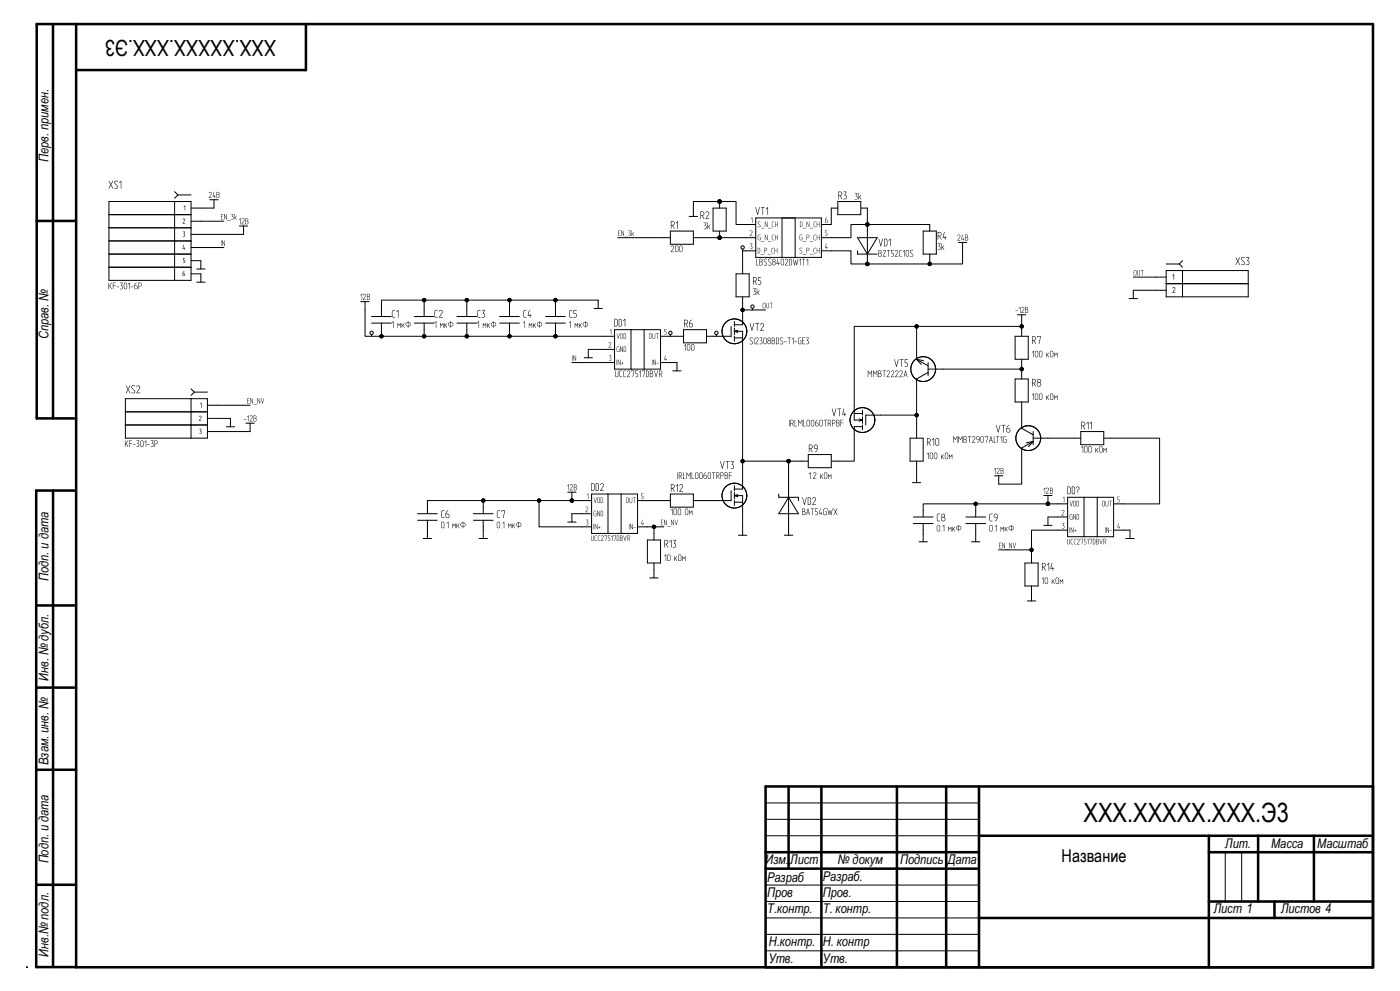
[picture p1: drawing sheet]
<svg xmlns="http://www.w3.org/2000/svg" width="420mm" height="297mm" viewBox="0 0 420 297" stroke-linecap="round" stroke-linejoin="round" font-family="sans-serif">
<defs><g id="words">
<text font-size="8" x="325.1" y="246.5">ХXX.XXXXX.XXX.Э3</text>
<text font-size="6.6" x="82.8" y="11.9" transform="rotate(-180 82.8 11.9)">ХXX.XXXXX.XXX.Э3</text>
<text font-size="5.3" x="318.5" y="258.3">Название</text>
<g font-size="4">
<text x="14.6" y="48.5" transform="rotate(-90 14.6 48.5)">Перв. примен.</text>
<text x="14.6" y="101.7" transform="rotate(-90 14.6 101.7)">Справ. №</text>
<text x="14.6" y="174.1" transform="rotate(-90 14.6 174.1)">Подп. и дата</text>
<text x="14.6" y="204.1" transform="rotate(-90 14.6 204.1)">Инв. № дубл.</text>
<text x="14.6" y="229.2" transform="rotate(-90 14.6 229.2)">Взам. инв. №</text>
<text x="367.5" y="254">Лит.</text>
<text x="381.3" y="254">Масса</text>
<text x="395.1" y="254">Масштаб</text>
<text x="14.6" y="258.8" transform="rotate(-90 14.6 258.8)">Подп. и дата</text>
<text x="229.7" y="259">Изм.Лист</text>
<text x="246.9" y="263.9">Разраб.</text>
<text x="251.3" y="259">№ докум</text>
<text x="270" y="259">Подпись Дата</text>
<text x="230.2" y="264.4">Разраб</text>
<text x="230.2" y="268.8">Пров</text>
<text x="246.9" y="268.8">Пров.</text>
<text x="230.2" y="273.8">Т.контр.</text>
<text x="246.9" y="273.8">Т. контр.</text>
<text x="364.1" y="273.8">Лист 1</text>
<text x="384.3" y="273.8">Листов 4</text>
<text x="14.6" y="286.9" transform="rotate(-90 14.6 286.9)">Инв.№ подл.</text>
<text x="230.6" y="283.6">Н.контр.</text>
<text x="246.9" y="283.6">Н. контр</text>
<text x="230.6" y="288.5">Утв.</text>
<text x="246.9" y="288.5">Утв.</text>
</g>
</g></defs>
<g fill="none" stroke="#000" stroke-width=".76">
<path d="M15.9 7.4v117.9M22.8 7.2v282.7h389.1v-282.7h-400.9v118.2h11.8M91.8 7.2v13.8h-69M11 66.2h11.8M10.9 147v142.8h11.8M10.9 147h11.8M15.9 147v142.8M11 181.5h11.8M11 206.1h11.8M11 230.7h11.8M236.6 235.7v24.6M246.4 235.7v54.2"/>
<path d="M269.1 235.7v54.2M283.8 235.7v54.2M293.7 235.7v54.2M411.9 235.7h-182.2v54.2M229.7 255.4h64M293.7 250.5h118.2M362.6 255.4h49.3M362.6 250.5v39.4M377.4 250.5v19.7M394.2 250.5v19.7M11 265.2h11.8M229.7 260.3h64"/>
<path d="M293.7 275.1h118.2M362.6 270.2h49.3M382.3 270.2v4.9"/>
</g>
<g fill="none" stroke="#000" stroke-width=".3">
<path d="M52.4 57.4l1 1M53.4 58.4l-1 1M53.4 58.4h3.9M62.9 59.9h2.5M64.2 59.9v2.5h-6.9M32.7 76.2h24.6M32.7 64.3h24.6M32.7 60.4h24.6v23.6h-24.6zM32.7 68.3h24.6M32.7 72.2h24.6M52.4 60.4v23.6M57.3 66.3h9.9"/>
<path d="M57.3 74.2h9.9M57.3 78.1h3v2.5M71.8 67.7h2.5M73.1 67.7v2.5h-15.8M185.3 71.2h15.8M201.1 69.3h6.9v3.9h-6.9zM206.8 64.9h2.5M208 71.2h18.7M213.9 62.4h3.9v6.9h-3.9zM215.9 60.4h4.9v6.9h5.9M215.9 60.4h-7.9v4.5M215.9 60.4v2"/>
<path d="M215.9 69.3v1.9M222.8 74.7v.5M226.7 75.2h-3.9v6.9M226.7 65.3h19.7v11.8h-19.7zM234.6 65.3v11.8M238.5 65.3v11.8M246.4 75.2h8.9v3.9h4.9M251.3 62.4h-1.9v4.9h-3M251.3 60.4h6.9v3.9h-6.9zM257.2 71.2h6l-3 5zM257.2 75.2v1h6M258.2 62.4h2v16.7"/>
<path d="M276.9 69.3h4v6.9h-4zM278.9 69.3v-2h-23.6v3.9h-8.9M278.9 76.2v2.9M287.5 72.7h2.5M288.8 72.7v6.4h-28.6M349.8 79.1h4M353.8 79.1l1 1M354.8 78.1l-1 1M32.7 80.1h24.6M57.3 82.1h3v2.5M59 84.6h2.5M59 80.6h2.5"/>
<path d="M108.3 90.4h2.5M109.5 90.4v10.4h74.9M111.5 96.8h5.9M111.5 94.9h5.9M114.4 96.8v4M124.3 96.8h5.9M124.3 94.9h5.9M127.2 89.9v5M127.2 96.8v4M137.1 96.8h5.9M137.1 94.9h5.9M140 89.9v5"/>
<path d="M140 96.8v4M149.9 96.8h5.9M149.9 94.9h5.9M152.8 89.9v5M152.8 96.8v4M163.7 96.8h5.9M163.7 94.9h5.9M166.6 89.9v5M166.6 96.8v4M178.2 92.4h2.5M179.4 92.4v-2.5h-65v5M184.4 98.8h13.8v11.8h-13.8z"/>
<path d="M189.3 98.8v11.8M193.2 98.8v11.8M205.1 98.8h6.8v4h-6.8zM219.3 97.8v3h-4.4M220.3 99.3h2.5v47.3h-2.5M220.3 96.4v1.4M220.3 98.3v2M220.3 99.3l1 .3M220.8 82.1h3.9v6.9h-3.9zM221.3 99l-1 .3M222.8 89v8.3h-2.5M222.8 92.9h6.9"/>
<path d="M225.7 92.4v.5M275 97.8h-18.7v28.1h2.4M305.2 94.3h2.5M306.5 94.3v6.5M306.5 97.8h-31.5v9.9M338.7 89.5h2.5M340 83.1h9.8M349.8 81.1h24.7v7.9h-24.7zM349.8 85h24.7M349.8 87h-9.8v2.5M354.8 81.1v7.9M37.6 119.5h24.6v11.8h-24.6z"/>
<path d="M57.3 119.5v11.8M57.3 116.5l1 1M58.3 117.5l-1 1M58.3 117.5h3.9M111.5 100.3v.5M171.6 108.7h12.8M175.2 107.2h2.5M184.4 104.7h-7.9v2.5M198.2 100.8h6.9M198.2 108.7h4.9v2.5M201.1 100.3v.5M201.8 111.2h2.5"/>
<path d="M211.9 100.8h3M214.9 100.3v.5M220.3 100.8v1.5M220.3 101.3h2.5M275 107.7l3.4 1.9M275 107.7l1.4 1.6M275 107.7l2.1 .4M278.4 110.6h28.1v3M278.4 108.7v3.9M278.4 111.6l-3.4 2v10.8M304.5 100.8h4v6.9h-4zM304.5 113.6h4v6.9h-4z"/>
<path d="M306.5 107.7v2.9M37.6 123.4h24.6M37.6 127.4h24.6M62.2 121.5h12.8M62.2 125.4h6.9v2.5M67.9 127.9h2.5M73.8 126.8h2.5M75 126.8v2.5h-12.8M222.8 138.2h19.7M236.6 138.2v22.2M242.5 136.2h6.9v4h-6.9zM256.3 123.9h2.4"/>
<path d="M257.7 125.6l1 .3M258.7 127.9h-2.4v10.3h-6.9M258.7 122.9v1.5M258.7 124.9v2M258.7 127.4v1.5M258.7 125.9l-1 .3M259.7 127.4v-3h15.3v6.9M273 131.3h3.9v6.9h-3.9zM275 138.2v6.5M306.5 120.5v7.9l3.4 1.9M309.9 132.3l-3.4 2v10.8h-6.9v-2.5M309.9 131.3h14.3"/>
<path d="M309.9 129.3v4M309.9 132.3l-2 .4M309.9 132.3l-1.4 1.6M324.2 129.3h6.9v4h-6.9zM331.1 131.3h16.8v19.7h-13.8M125.3 154h5.9M125.3 155.9h5.9M128.2 155.9v5.5M142 154h5.9M142 155.9h5.9M145 150v4M145 155.9v5.5"/>
<path d="M161.7 150v7.9h15.8M170.3 156.5h2.5M170.3 147.5h2.5M171.6 150h-43.4v4M171.6 150h5.9M171.6 147.5v2.5M177.5 154h-5.9v2.5M177.5 148.1h13.8v11.8h-13.8zM182.4 148.1v11.8M186.3 148.1v11.8M191.3 157.9h7.8M191.3 150h9.8"/>
<path d="M196.2 157.9v3.9M201.1 148.1h6.9v3.9h-6.9zM219.3 147.1v2.9h-11.3M220.3 148.5h2.5v11.9M220.3 145.6v1.5M220.3 147.6v1.9M220.3 150v1.5M220.3 148.5l1 .4M220.3 150.5h2.5M221.3 148.2l-1 .3M233.6 148.1v.9h5.9v1M236.6 149l2.9 5h-5.9z"/>
<path d="M273.7 144.7h2.5M274 155h5.9M274 156.9h5.9M276.9 156.9v5.5M289.8 155h5.9M289.8 156.9h5.9M292.7 151v4M292.7 156.9v5.5M298.4 142.6h2.5M313.1 148.5h2.5M313.1 157.4h2.5M314.4 151h-37.5v4"/>
<path d="M314.4 151h5.9M314.4 148.5v2.5M320.3 158.9h-10.9v9.8M320.3 155h-5.9v2.4M320.3 149h13.8v11.9h-13.8zM325.2 149v11.9M329.2 149v11.9M334.1 158.9h4.9v2.5M127 161.4h2.5M143.7 161.4h2.5M194.2 161.8h4v6.9h-4zM194.9 173.2h2.5"/>
<path d="M196.2 168.7v4.5M221.5 160.4h2.5M235.3 160.4h2.5M275.7 162.4h2.5M291.5 162.4h2.5M299.6 164.8h9.8M307.5 168.7h3.9v6.9h-3.9zM309.4 175.6v4.5M337.7 161.4h2.6M308.2 180.1h2.5M229.7 240.6h64M229.7 245.6h64"/>
<path d="M229.7 250.5h64M367.6 255.4v14.8M372.5 255.4v14.8M229.7 265.3h64M229.7 270.2h64M229.7 275.1h64M8 289.8l.1 .2zM229.7 280h64M229.7 285h64"/>
<circle cx="215.9" cy="60.4" r=".5"/>
<circle cx="215.9" cy="71.2" r=".5"/>
<circle cx="222.8" cy="74.2" r=".5"/>
<circle cx="260.2" cy="79.1" r=".5"/>
<circle cx="260.2" cy="67.3" r=".5"/>
<circle cx="278.9" cy="79.1" r=".5"/>
<circle cx="111.5" cy="99.8" r=".5"/>
<circle cx="127.2" cy="89.9" r=".5"/>
<circle cx="140" cy="89.9" r=".5"/>
<circle cx="152.8" cy="89.9" r=".5"/>
<circle cx="166.6" cy="89.9" r=".5"/>
<circle cx="201.1" cy="99.8" r=".5"/>
<circle cx="214.9" cy="99.8" r=".5"/>
<circle cx="220.3" cy="99.3" r="3.7"/>
<circle cx="222.8" cy="92.9" r=".5"/>
<circle cx="225.7" cy="91.9" r=".5"/>
<circle cx="275" cy="97.8" r=".5"/>
<circle cx="306.5" cy="97.8" r=".5"/>
<circle cx="114.4" cy="100.8" r=".5"/>
<circle cx="127.2" cy="100.8" r=".5"/>
<circle cx="140" cy="100.8" r=".5"/>
<circle cx="152.8" cy="100.8" r=".5"/>
<circle cx="166.6" cy="100.8" r=".5"/>
<circle cx="276.9" cy="110.6" r="3.7"/>
<circle cx="277" cy="110.6" r="3.7"/>
<circle cx="306.5" cy="110.6" r=".5"/>
<circle cx="222.8" cy="138.2" r=".5"/>
<circle cx="236.6" cy="138.2" r=".5"/>
<circle cx="258.7" cy="125.9" r="3.7"/>
<circle cx="275" cy="124.4" r=".5"/>
<circle cx="308.5" cy="131.3" r="3.7"/>
<circle cx="145" cy="150" r=".5"/>
<circle cx="161.7" cy="150" r=".5"/>
<circle cx="171.6" cy="150" r=".5"/>
<circle cx="196.2" cy="157.9" r=".5"/>
<circle cx="220.3" cy="148.5" r="3.7"/>
<circle cx="292.7" cy="151" r=".5"/>
<circle cx="314.4" cy="151" r=".5"/>
<circle cx="309.5" cy="164.8" r=".5"/>
<circle cx="8.1" cy="289.9" r=".1"/>
</g>
<g fill="#000">
<path d="M54.9 69.4l.6 .1-.3 .6a.44 .44 0 0 1 .3 .6 .44 .44 0 0 1-.6 .1l.5-.2-.3-.5 .2-.5zM54.8 65.6a.39 .39 0 0 1 .6 0 .39 .39 0 0 1 .1 .5l-.5 .8 .5 .1h-.7l.6-1.1-.2-.3-.4 .3zM54.9 77.3l.7 .1h-.6v.5a.44 .44 0 0 1 .6 .5 .44 .44 0 0 1-.7 .3l.5-.3-.1-.2-.4-.1zM55.1 61.9l.5-.3-.1 1.5-.1-1.3zM55.1 73.4l-.2 1h.3l.1-.3 .2 .4-.2 .4-.1-.3-.4-.1zM225 69.2a.42 .42 0 0 1 .6-.1 .42 .42 0 0 1 .1 .6l-.6 .9 .6 .1h-.8l.7-1a.33 .33 0 0 0-.2-.5 .33 .33 0 0 0-.4 .2zM225 73h.7l-.3 .7a.5 .5 0 0 1 .3 .5 .5 .5 0 0 1-.3 .5l-.4-.1 .6-.2v-.4l-.4-.2 .4-.7zM225.6 65.1l.1 1.7-.1-1.5-.4 .2zM247.5 69.1h.7l-.6 .1v.6a.48 .48 0 0 1 .7 .5 .48 .48 0 0 1-.8 .3h.3a.36 .36 0 0 0 .3-.3 .36 .36 0 0 0-.3-.4h-.3zM247.8 73l-.1 1.2h.3l.1-.4v.4l.3 .1h-.3v.4l-.1-.4h-.5zM183.3 98.6v1.7v-1.5l-.4 .2zM351.7 82.5l.5-.4v1.7l-.1-1.4-.3 .2z"/>
<path d="M351.8 86.2a.44 .44 0 0 1 .6-.1 .44 .44 0 0 1 .1 .6l-.6 .9 .7 .1h-.9l.7-1a.31 .31 0 0 0-.2-.5 .31 .31 0 0 0-.4 .2zM182.6 102.7a.42 .42 0 0 1 .6-.1 .42 .42 0 0 1 .1 .6l-.6 .9 .7 .1h-.8l.6-1.1a.33 .33 0 0 0-.2-.4 .33 .33 0 0 0-.4 .2zM182.7 106.5h.7l-.3 .7a.5 .5 0 0 1 .3 .5 .5 .5 0 0 1-.4 .5l-.3-.1 .5-.2v-.4l-.3-.2 .3-.7zM199.3 98.6l.7 .1h-.6v.6a.48 .48 0 0 1 .6 .5 .48 .48 0 0 1-.7 .4h.3a.36 .36 0 0 0 .3-.4 .36 .36 0 0 0-.3-.3l-.3-.1zM199.6 106.5l-.2 1.2h.3l.1-.4 .1 .4h.2l-.2 .1-.1 .4-.1-.4h-.4zM59.7 124.7a.39 .39 0 0 1 .6 0 .39 .39 0 0 1 .1 .5l-.5 .8 .5 .1h-.7l.6-1.1-.2-.3-.4 .2zM59.8 128.5l.7 .1-.3 .6a.44 .44 0 0 1 .3 .6 .44 .44 0 0 1-.7 .1l.5-.2-.3-.5 .3-.5zM60 121l.5-.3v1.5l-.2-1.3zM175.7 152a.42 .42 0 0 1 .6-.1 .42 .42 0 0 1 .1 .6l-.6 .9 .7 .1h-.8l.6-1.1a.33 .33 0 0 0-.2-.4 .33 .33 0 0 0-.4 .2zM175.8 155.8h.7l-.3 .7a.5 .5 0 0 1 .3 .5 .5 .5 0 0 1-.4 .4h-.3l.5-.2v-.5l-.3-.2 .3-.6zM176.4 147.9v1.7v-1.5l-.4 .2zM192.4 147.9l.7 .1h-.6v.6a.48 .48 0 0 1 .6 .5 .48 .48 0 0 1-.7 .4l.3-.1a.36 .36 0 0 0 .3-.3 .36 .36 0 0 0-.3-.4h-.3z"/>
<path d="M192.7 155.8l-.2 1.2h.3l.1-.4 .1 .4h.2l-.2 .1-.1 .3-.1-.3h-.4zM318.5 153a.42 .42 0 0 1 .6-.1 .42 .42 0 0 1 .1 .6l-.6 .9 .7 .1h-.8l.6-1.1a.33 .33 0 0 0-.1-.5 .33 .33 0 0 0-.5 .3zM318.6 156.8h.7l-.3 .7a.5 .5 0 0 1 .3 .4 .5 .5 0 0 1-.3 .5h-.4l.6-.3v-.4l-.4-.2 .4-.6zM319.2 148.9v1.6v-1.4l-.4 .2zM335.2 148.9h.7l-.6 .1v.6a.48 .48 0 0 1 .6 .5 .48 .48 0 0 1-.7 .3h.3a.36 .36 0 0 0 .3-.3 .36 .36 0 0 0-.3-.4h-.3zM335.5 156.7l-.2 1.2h.4v-.3l.1 .3 .2 .1-.2 .1-.1 .3v-.3l-.5-.1z"/>
<path d="M32.6 54.2l.7 1 .6-.9-.6 1.1 .6 1.1-.6-1-.7 1 .6-1.1zM34.3 54.4a.6 .6 0 0 1 1 .1v-.1a.45 .45 0 0 0-.7-.1 .45 .45 0 0 0 0 .7l.6 .6a.56 .56 0 0 1-.1 .9 .56 .56 0 0 1-.8-.2h.1a.45 .45 0 0 0 .6 .1 .45 .45 0 0 0 .1-.7l-.8-.8zM35.8 54.7l.6-.5v2.3l-.2-2-.4 .4z"/>
<path d="M62.7 57.7a.46 .46 0 0 1 .6-.1 .46 .46 0 0 1 .2 .6l-.7 1 .7 .1h-.9l.7-1.1a.36 .36 0 0 0-.2-.5 .36 .36 0 0 0-.4 .2zM64.1 57.5l-.2 1.3h.4l.1-.4v.4l.3 .1-.3 .1v.4l-.1-.4-.5-.1zM65.1 58.4v.8h.3a.39 .39 0 0 0 .4-.4 .39 .39 0 0 0-.4-.4zM65.1 57.7v.6h.3a.33 .33 0 0 0 .3-.3 .33 .33 0 0 0-.3-.3zM65 57.5h.4a.46 .46 0 0 1 .4 .4 .46 .46 0 0 1-.2 .5 .52 .52 0 0 1 .3 .6 .52 .52 0 0 1-.5 .4l-.4-.1z"/>
<path d="M251.7 57.6v1h.3a.5 .5 0 0 0 .5-.5 .5 .5 0 0 0-.5-.5zM251.5 57.4a.74 .74 0 0 1 1 .2 .74 .74 0 0 1 0 .9l-.4 .2 .6 1-.8-1h-.2l-.2 1zM253 57.4l1 .1-.5 .9a.69 .69 0 0 1 .5 .7 .69 .69 0 0 1-.5 .6h-.5l.8-.3v-.6l-.5-.3 .5-.9z"/>
<path d="M256.4 57.8l.8 .1-.3 .8a.59 .59 0 0 1 .4 .6 .59 .59 0 0 1-.5 .5l-.4-.1 .7-.2v-.5l-.4-.3 .4-.7zM257.5 57.8l.2 1.3 .7-.6-.4 .5 .3 .8-.4-.7-.4 .7z"/>
<path d="M66.3 72v1.7zM66.6 72.1l.7 1.3 .1-1.4 .1 1.7-.8-1.3-.1 1.3z"/>
<path d="M66.3 64.2h.7l-.6 .1v.6h.4l-.4 .1v.7l.6 .1h-.7zM67.2 64.2l.7 1.3 .1-1.3v1.6l-.7-1.3-.1 1.3zM68.2 66.1l1 .1zM69.3 64.2h.7l-.3 .7a.5 .5 0 0 1 .4 .5 .5 .5 0 0 1-.4 .4h-.4l.6-.2v-.5l-.3-.2 .3-.6zM70.3 64.2l.1 1 .6-.5-.3 .4 .3 .7-.4-.6-.3 .6z"/>
<path d="M72.1 65.4v1.8v-1.6l-.4 .3zM72.5 65.6a.46 .46 0 0 1 .6-.1 .46 .46 0 0 1 .2 .6l-.7 1 .7 .1h-.8l.7-1.2a.36 .36 0 0 0-.2-.5 .36 .36 0 0 0-.5 .3zM73.8 66.3v.8h.2a.39 .39 0 0 0 .4-.4 .39 .39 0 0 0-.4-.4zM73.8 65.5v.7h.2a.33 .33 0 0 0 .3-.3 .33 .33 0 0 0-.3-.4zM73.6 65.4h.4a.46 .46 0 0 1 .5 .3 .46 .46 0 0 1-.2 .5 .52 .52 0 0 1 .2 .6 .52 .52 0 0 1-.5 .4h-.4z"/>
<path d="M185.5 69.1h.7l-.6 .1v.6h.3l-.3 .1v.7l.6 .1h-.7zM186.4 69.1l.7 1.3 .1-1.3v1.6l-.7-1.3-.1 1.3zM187.3 71l1.1 .1zM188.5 69.1h.7l-.3 .7a.5 .5 0 0 1 .3 .5 .5 .5 0 0 1-.3 .4h-.4l.6-.2v-.4l-.4-.3 .4-.6zM189.5 69.1l.1 1.1 .6-.6-.4 .4 .3 .7-.4-.6-.2 .6z"/>
<path d="M201.3 73.8a.5 .5 0 0 1 .7-.1 .5 .5 0 0 1 .1 .6l-.7 1.1 .8 .1-.9 .1 .7-1.3a.39 .39 0 0 0-.2-.6 .39 .39 0 0 0-.5 .3zM202.7 73.7l.5-.1 .3 .3v1.2a.5 .5 0 0 1-.5 .5 .5 .5 0 0 1-.5-.5zM202.8 73.8l-.2 1.3a.36 .36 0 0 0 .4 .3 .36 .36 0 0 0 .4-.3l-.1-1.2-.2-.2zM203.9 73.7l.5-.1 .3 .3 .1 1.2a.5 .5 0 0 1-.5 .5 .5 .5 0 0 1-.5-.5zM204 73.8l-.1 1.3a.36 .36 0 0 0 .4 .3 .36 .36 0 0 0 .3-.3v-1.2l-.2-.2z"/>
<path d="M201.4 66.4v1h.3a.5 .5 0 0 0 .5-.5 .5 .5 0 0 0-.5-.5zM201.3 66.3a.74 .74 0 0 1 .9 .1 .74 .74 0 0 1 0 1l-.3 .2 .5 .9-.7-.9h-.3l-.1 1zM202.8 66.8l.6-.5v2.3l-.2-2.1-.4 .4z"/>
<path d="M210.3 63.5v1h.3a.5 .5 0 0 0 .5-.5 .5 .5 0 0 0-.5-.5zM210.2 63.4a.74 .74 0 0 1 .9 .1 .74 .74 0 0 1 0 1l-.3 .2 .5 .9-.7-.9h-.3l-.1 .9zM211.7 63.6a.58 .58 0 0 1 .8-.2 .58 .58 0 0 1 .2 .8l-.8 1.3 .9 .1h-1.1l.9-1.4a.45 .45 0 0 0-.3-.7 .45 .45 0 0 0-.6 .3z"/>
<path d="M211.1 66.7h.8l-.3 .9a.59 .59 0 0 1 .4 .6 .59 .59 0 0 1-.5 .5l-.4-.1 .7-.2v-.5l-.4-.3 .4-.7zM212.2 66.7l.2 1.3 .7-.7-.4 .6 .3 .8-.4-.7-.4 .7z"/>
<path d="M226.6 62.1l.7 1.9 .6-1.9-.6 2.3zM228.3 62.1l1.1 .1h-.5l-.1 2.2v-2.2zM229.8 62.6l.6-.5v2.3l-.2-2-.4 .3z"/>
<path d="M226.9 77.6l.1 1.8 .5 .1h-.7zM228 78.5v.9h.3a.43 .43 0 0 0 .4-.4 .43 .43 0 0 0-.4-.5zM228 77.7v.7h.3a.36 .36 0 0 0 .3-.4 .36 .36 0 0 0-.3-.3zM227.9 77.6h.4a.5 .5 0 0 1 .4 .3 .5 .5 0 0 1-.2 .6 .57 .57 0 0 1 .3 .6 .57 .57 0 0 1-.5 .4h-.5zM229.2 77.7l.1-.1a.45 .45 0 0 1 .8 .2l-.5-.1-.4 .2 .8 1a.48 .48 0 0 1-.2 .6 .48 .48 0 0 1-.6-.2l.5 .1 .3-.2-.9-1.1zM230.5 77.7l.1-.1a.45 .45 0 0 1 .7 .2l-.5-.1-.3 .2 .8 1a.48 .48 0 0 1-.2 .6 .48 .48 0 0 1-.6-.2l.5 .1 .3-.2-.9-1.1zM231.8 77.7a.5 .5 0 0 1 .7 0 .5 .5 0 0 1-.1 .8 .57 .57 0 0 1 .2 .8 .57 .57 0 0 1-.9 0 .57 .57 0 0 1 .2-.8l-.2-.5zM231.7 79a.45 .45 0 0 0 .9 0 .45 .45 0 0 0-.9 0zM231.8 78.1a.36 .36 0 0 0 .7 0 .36 .36 0 0 0-.7 0zM233.3 77.6l-.2 1.4h.4l.1-.5v.5h.3l-.3 .1v.4l-.1-.4h-.6zM234.4 77.7l.5-.1 .3 .3v1.1a.5 .5 0 0 1-.5 .5 .5 .5 0 0 1-.5-.5zM234.5 77.8l-.1 1.2a.36 .36 0 0 0 .3 .4 .36 .36 0 0 0 .4-.4l-.1-1.1-.2-.2zM235.6 77.8a.5 .5 0 0 1 .6-.2 .5 .5 0 0 1 .2 .7l-.7 1.1 .7 .1h-.9l.8-1.3a.39 .39 0 0 0-.3-.5 .39 .39 0 0 0-.5 .3zM236.9 77.7v1.7h.2l.3-.2 .1-1.1-.3-.4zM236.8 77.6h.5l.3 .3v1.1l-.3 .5h-.6zM237.9 77.6l.4 1.6 .4-1.1 .3 1.1 .4-1.6-.3 1.9-.4-1.1-.4 1.1zM240.2 77.6v1.9v-1.7l-.5 .2zM240.6 77.6h1l-.4 .1-.1 1.8-.1-1.8zM242.3 77.6l.1 1.9-.1-1.7-.4 .2z"/>
<path d="M227.4 66.5h.8l-.8 .2 .8 1a.42 .42 0 0 1-.4 .4 .42 .42 0 0 1-.4-.2l.4 .1 .2-.2-.7-.9zM228.3 68.3l1 .1zM229.5 66.4l.7 1.3 .1-1.3v1.7l-.7-1.4-.1 1.4zM230.4 68.3l1 .1zM231.7 66.5l.5-.1-.5 .4v1l.5 .2a.42 .42 0 0 1-.4 0 .42 .42 0 0 1-.3-.3zM232.5 66.4l.1 .7h.6l.1-.7v1.7l-.1-.9h-.6l-.1 .9z"/>
<path d="M227.4 74.4v1.4h.2l.3-.2v-.9zM227.3 74.3l.7 .2v1l-.2 .4h-.5zM228.1 76.2l1.1 .1zM229.4 74.4v.7h.3a.36 .36 0 0 0 .3-.3 .36 .36 0 0 0-.3-.4zM229.3 74.3a.53 .53 0 0 1 .7 .1 .53 .53 0 0 1 0 .7l-.6 .1-.1 .7zM230.2 76.2l1.1 .1zM231.6 74.4l.5-.1-.5 .4v.9l.5 .2a.42 .42 0 0 1-.4 .1 .42 .42 0 0 1-.3-.4zM232.4 74.3l.1 .7h.6l.1-.7v1.6l-.1-.8h-.6l-.1 .8z"/>
<path d="M227.4 70.5l.7-.1-.7 .4 .2 1.1h.4v-.7l-.2-.1h.3v.9h-.5l-.2-.2zM228.3 72.2l1 .2zM229.5 70.4l.7 1.3 .1-1.3v1.6l-.7-1.3-.1 1.3zM230.4 72.2l1 .2zM231.7 70.5l.5-.1-.5 .4v.9l.5 .2a.42 .42 0 0 1-.4 .1 .42 .42 0 0 1-.3-.4zM232.5 70.4l.1 .7h.6l.1-.7v1.6l-.1-.8h-.6l-.1 .8z"/>
<path d="M239.9 74.4h.8l-.7 .2 .7 1a.42 .42 0 0 1-.3 .4 .42 .42 0 0 1-.5-.2l.4 .1 .3-.3-.7-.8zM240.8 76.2l1.1 .1zM242.1 74.4v.7h.2a.36 .36 0 0 0 .4-.3 .36 .36 0 0 0-.4-.4zM242 74.3a.53 .53 0 0 1 .7 .1 .53 .53 0 0 1 0 .7l-.6 .1-.1 .7zM242.9 76.2l1.1 .1zM244.2 74.4l.6-.1-.6 .4v.9l.6 .2a.42 .42 0 0 1-.5 .1 .42 .42 0 0 1-.2-.4zM245 74.3l.1 .7h.6l.2-.7v1.6l-.2-.8h-.6l-.1 .8z"/>
<path d="M240.1 66.5v1.5h.2l.3-.2v-1zM240 66.4l.7 .3v1l-.3 .3h-.4zM240.8 68.3l1.1 .1zM242 66.4l.7 1.3 .1-1.3v1.7l-.7-1.4-.1 1.4zM242.9 68.3l1.1 .1zM244.2 66.5l.6-.1-.6 .4v1l.6 .2a.42 .42 0 0 1-.5 0 .42 .42 0 0 1-.2-.3zM245 66.4l.1 .7h.6l.1-.7v1.7l-.1-.9h-.6l-.1 .9z"/>
<path d="M240 70.5l.7-.1-.7 .4 .2 1.1h.4v-.7l-.3-.1h.4v.9h-.6l-.2-.2zM240.8 72.2l1.1 .2zM242.1 70.5v.7h.2a.36 .36 0 0 0 .4-.4 .36 .36 0 0 0-.4-.3zM242 70.4a.53 .53 0 0 1 .7 .1 .53 .53 0 0 1 0 .7l-.6 .1-.1 .7zM242.9 72.2l1.1 .2zM244.2 70.5l.6-.1-.6 .4v.9l.6 .2a.42 .42 0 0 1-.5 .1 .42 .42 0 0 1-.2-.4zM245 70.4l.1 .7h.6l.2-.7v1.6l-.2-.8h-.6l-.1 .8z"/>
<path d="M247.8 65.3l.3-.1-.5 .6a.51 .51 0 0 1 .7 .3 .51 .51 0 0 1-.2 .7h-.3l-.3-.4v-.6zM247.6 66v.4a.34 .34 0 0 0 .4 .2 .34 .34 0 0 0 .3-.3 .34 .34 0 0 0-.4-.3z"/>
<path d="M263.6 71.6l.6 1.8 .7-1.8-.6 2.2zM265.4 71.7v2h.2l.4-.3v-1.3l-.2-.4zM265.2 71.5a.68 .68 0 0 1 1 .6v1.2a.64 .64 0 0 1-1 .4zM266.6 72l.6-.5v2.3l-.2-2-.4 .4z"/>
<path d="M263.7 75.9v.9h.3a.43 .43 0 0 0 .4-.4 .43 .43 0 0 0-.4-.5zM263.7 75.1v.7h.3a.36 .36 0 0 0 .3-.4 .36 .36 0 0 0-.3-.3zM263.6 74.9h.4a.5 .5 0 0 1 .4 .4 .5 .5 0 0 1-.2 .5 .57 .57 0 0 1 .3 .7 .57 .57 0 0 1-.5 .4l-.5-.1zM264.8 74.9l1 .1-.8 1.8 .8 .1h-1l.8-1.8zM266.1 74.9l1 .1-.5 .1v1.8l-.1-1.8zM267.4 74.9l.8 .1-.7 .1v.7a.57 .57 0 0 1 .8 .6 .57 .57 0 0 1-.9 .4h.3a.43 .43 0 0 0 .4-.4 .43 .43 0 0 0-.4-.5h-.3zM268.5 75.1a.5 .5 0 0 1 .7-.1 .5 .5 0 0 1 .2 .7l-.7 1.1 .7 .1h-.9l.7-1.3a.39 .39 0 0 0-.2-.5 .39 .39 0 0 0-.5 .3zM269.9 75.1l.6-.2-.7 .5 .1 1.2 .6 .2a.5 .5 0 0 1-.5 .1 .5 .5 0 0 1-.3-.5zM270.9 75.4l.5-.4v1.9l-.1-1.7zM271.9 75.1l.5-.1 .3 .2v1.2a.5 .5 0 0 1-.5 .5 .5 .5 0 0 1-.5-.5zM272 75.2l-.1 1.2a.36 .36 0 0 0 .3 .4 .36 .36 0 0 0 .4-.4l-.1-1.1-.1-.2zM273.1 75.1v-.1a.45 .45 0 0 1 .8 .1l-.5-.1-.3 .3 .8 .9a.48 .48 0 0 1-.2 .7 .48 .48 0 0 1-.7-.2l.5 .1 .3-.2-.8-1.1z"/>
<path d="M281.3 73h.8l-.4 .8a.59 .59 0 0 1 .4 .6 .59 .59 0 0 1-.4 .5h-.4l.7-.3v-.5l-.4-.2 .3-.8zM282.4 73l.2 1.2 .7-.6-.4 .5 .3 .8-.4-.7-.4 .7z"/>
<path d="M281.5 69.7v1h.3a.5 .5 0 0 0 .5-.5 .5 .5 0 0 0-.5-.5zM281.3 69.5a.74 .74 0 0 1 1 .2 .74 .74 0 0 1 0 1l-.4 .1 .6 1-.8-1h-.2l-.2 1zM283.2 69.5l-.2 1.7h.5v-.5l.1 .5 .3 .1h-.3l-.1 .5v-.5h-.7z"/>
<path d="M287.3 70.5a.46 .46 0 0 1 .6-.1 .46 .46 0 0 1 .1 .6l-.6 1 .7 .1h-.9l.7-1.2a.36 .36 0 0 0-.2-.4 .36 .36 0 0 0-.4 .2zM288.7 70.3l-.2 1.3h.4l.1-.4v.4l.3 .1h-.3v.4l-.1-.4h-.5zM289.7 71.2v.8h.2a.39 .39 0 0 0 .4-.4 .39 .39 0 0 0-.4-.4zM289.7 70.4v.7h.2a.33 .33 0 0 0 .4-.3 .33 .33 0 0 0-.4-.4zM289.6 70.3h.3a.46 .46 0 0 1 .5 .3 .46 .46 0 0 1-.2 .6 .52 .52 0 0 1 .2 .5 .52 .52 0 0 1-.5 .4h-.4z"/>
<path d="M370.7 77.1l.6 1 .7-.9-.6 1.1 .5 1.1-.6-1-.6 1 .5-1.1zM372.4 77.3a.6 .6 0 0 1 1 .1v-.1a.45 .45 0 0 0-.7-.1 .45 .45 0 0 0-.1 .7l.7 .6a.56 .56 0 0 1-.1 .9 .56 .56 0 0 1-.8-.2h.1a.45 .45 0 0 0 .6 .1 .45 .45 0 0 0 .1-.7l-.8-.8zM373.8 77.1h1l-.4 1a.69 .69 0 0 1 .4 .7 .69 .69 0 0 1-.5 .6l-.5-.1 .8-.2v-.6l-.5-.3 .5-.9z"/>
<path d="M32.6 84.7l.1 1.1 .9-1-.6 .8 .5 1.1-.6-1-.3 1zM33.9 84.7l.8 .1h-.7v.8h.7l-.7 .1-.1 1zM34.9 85.9l.9 .1zM36 84.7h.8l-.3 .9a.59 .59 0 0 1 .4 .5 .59 .59 0 0 1-.5 .6l-.4-.1 .7-.2v-.5l-.4-.3 .4-.8zM37.3 84.9l.5-.2 .3 .3v1.2a.5 .5 0 0 1-.5 .5 .5 .5 0 0 1-.5-.5zM37.4 85l-.1 1.2a.36 .36 0 0 0 .3 .4 .36 .36 0 0 0 .4-.4v-1.1l-.2-.2zM38.4 85.2l.6-.5v2l-.2-1.8zM39.2 85.9l.8 .1zM40.7 84.9l.3-.2-.6 .9a.61 .61 0 0 1 .8 .2 .61 .61 0 0 1-.2 .9h-.4l-.3-.5v-.7zM40.4 85.7v.5a.41 .41 0 0 0 .5 .3 .41 .41 0 0 0 .3-.5 .41 .41 0 0 0-.4-.3zM41.7 84.8v.9h.3a.43 .43 0 0 0 .4-.4 .43 .43 0 0 0-.4-.5zM41.6 84.7a.64 .64 0 0 1 .8 .2 .64 .64 0 0 1 0 .8l-.7 .1-.1 .9z"/>
<path d="M55 81.4l.3-.1-.4 .6a.45 .45 0 0 1 .7 .1 .45 .45 0 0 1-.2 .6 .45 .45 0 0 1-.6-.2zM54.9 82v.4a.28 .28 0 0 0 .3 .2 .28 .28 0 0 0 .3-.3 .28 .28 0 0 0-.3-.3z"/>
<path d="M108.5 88.1l.1 1.8-.1-1.6-.4 .2zM109 88.2a.46 .46 0 0 1 .6-.1 .46 .46 0 0 1 .1 .7l-.6 .9 .7 .2h-.9l.7-1.2a.36 .36 0 0 0-.2-.5 .36 .36 0 0 0-.5 .2zM110.2 89v.7h.3a.39 .39 0 0 0 .4-.3 .39 .39 0 0 0-.4-.4zM110.2 88.2v.6h.3a.33 .33 0 0 0 .3-.3 .33 .33 0 0 0-.3-.3zM110.1 88.1l.4-.1a.46 .46 0 0 1 .4 .4 .46 .46 0 0 1-.2 .5 .52 .52 0 0 1 .3 .6 .52 .52 0 0 1-.5 .4l-.4-.1z"/>
<path d="M117.6 96.7l.5-.4v1.9l-.1-1.7zM119.3 96.9l.4 .5 .5-.5v1.3l-.1-1.1-.4 .5-.3-.5-.1 1.1zM120.5 96.8l.1 .8 .7-.8-.4 .6 .4 .8-.5-.7-.3 .7zM121.8 96.7l.6-.2v-.2l.1 .2a.64 .64 0 0 1 .7 .7 .64 .64 0 0 1-.7 .6l-.1 .5v-.5a.64 .64 0 0 1-.7-.3 .64 .64 0 0 1 .1-.8zM121.9 96.8l-.1 .6 .6 .3v-1zM122.5 96.7v1a.5 .5 0 0 0 .6-.5 .5 .5 0 0 0-.6-.5z"/>
<path d="M117.7 93.1l.8-.2-.7 .4-.1 1.3 .3 .4 .5 .1a.65 .65 0 0 1-.9-.5zM118.9 93.4l.6-.5v2.3l-.1-2-.4 .4z"/>
<path d="M130.3 96.7l.6-.4v1.9l-.2-1.7zM132 96.9l.5 .5 .5-.5v1.3l-.1-1.1-.4 .5-.3-.5-.2 1.1zM133.3 96.8l.1 .8 .7-.8-.4 .6 .4 .8-.5-.7-.3 .7zM134.6 96.7l.5-.2 .1-.2 .1 .2a.64 .64 0 0 1 .7 .7 .64 .64 0 0 1-.7 .6l-.1 .5-.1-.5a.64 .64 0 0 1-.6-.3 .64 .64 0 0 1 .1-.8zM134.7 96.8l-.1 .6 .5 .3v-1zM135.3 96.7v1a.5 .5 0 0 0 .6-.5 .5 .5 0 0 0-.6-.5z"/>
<path d="M130.5 93.1l.8-.2-.8 .4v1.3l.3 .4 .5 .1a.65 .65 0 0 1-1-.5zM131.8 93.1a.58 .58 0 0 1 .8-.1 .58 .58 0 0 1 .1 .8l-.8 1.2 .9 .2h-1.1l.9-1.5a.45 .45 0 0 0-.3-.6 .45 .45 0 0 0-.6 .3z"/>
<path d="M143.2 96.7l.5-.4v1.9l-.1-1.7zM144.9 96.9l.5 .5 .4-.5v1.3l-.1-1.1-.3 .5-.4-.5-.1 1.1zM146.1 96.8l.1 .8 .7-.8-.4 .6 .4 .8-.5-.7-.3 .7zM147.5 96.7l.5-.2v-.2l.1 .2a.64 .64 0 0 1 .7 .7 .64 .64 0 0 1-.7 .6l-.1 .5v-.5a.64 .64 0 0 1-.7-.3 .64 .64 0 0 1 .2-.8zM147.6 96.8l-.2 .6 .6 .3v-1zM148.1 96.7v1a.5 .5 0 0 0 .6-.5 .5 .5 0 0 0-.6-.5z"/>
<path d="M143.3 93.1l.8-.2-.7 .4-.1 1.3 .3 .4 .6 .1a.65 .65 0 0 1-1-.5zM144.5 92.9h1l-.5 1a.69 .69 0 0 1 .5 .7 .69 .69 0 0 1-.5 .6l-.5-.1 .8-.3v-.5l-.5-.3 .5-.9z"/>
<path d="M157 96.7l.5-.4v1.9l-.1-1.7zM158.7 96.9l.5 .5 .4-.5v1.3l-.1-1.1-.3 .5-.4-.5-.1 1.1zM159.9 96.8l.1 .8 .7-.8-.4 .6 .4 .8-.4-.7-.4 .7zM161.3 96.7l.5-.2v-.2l.1 .2a.64 .64 0 0 1 .7 .7 .64 .64 0 0 1-.7 .6l-.1 .5v-.5a.64 .64 0 0 1-.7-.3 .64 .64 0 0 1 .2-.8zM161.4 96.8l-.2 .6 .6 .3v-1zM161.9 96.7v1a.5 .5 0 0 0 .6-.5 .5 .5 0 0 0-.6-.5z"/>
<path d="M157.1 93.1l.8-.2-.7 .4-.1 1.3 .3 .4 .6 .1a.65 .65 0 0 1-1-.5zM158.7 92.9l-.2 1.6h.5v-.5l.1 .5 .4 .1-.4 .1-.1 .5v-.5h-.7z"/>
<path d="M170.7 96.7l.6-.4v1.9l-.2-1.7zM172.4 96.9l.5 .5 .5-.5v1.3l-.1-1.1-.4 .5-.3-.5-.2 1.1zM173.7 96.8l.1 .8 .7-.8-.4 .6 .4 .8-.5-.7-.3 .7zM175 96.7l.5-.2 .1-.2 .1 .2a.64 .64 0 0 1 .7 .7 .64 .64 0 0 1-.7 .6l-.1 .5-.1-.5a.64 .64 0 0 1-.6-.3 .64 .64 0 0 1 .1-.8zM175.1 96.8l-.1 .6 .5 .3v-1zM175.7 96.7v1a.5 .5 0 0 0 .5-.5 .5 .5 0 0 0-.5-.5z"/>
<path d="M170.9 93.1l.8-.2-.8 .4v1.3l.2 .4 .6 .1a.65 .65 0 0 1-1-.5zM172.1 92.9l.9 .1-.8 .1v.8a.66 .66 0 0 1 .9 .7 .66 .66 0 0 1-1 .5l.4-.1a.5 .5 0 0 0 .4-.5 .5 .5 0 0 0-.4-.5h-.4z"/>
<path d="M184.4 95.7v2h.3l.4-.2v-1.4l-.3-.3zM184.3 95.6a.68 .68 0 0 1 1 .5v1.2a.64 .64 0 0 1-1 .5zM185.8 95.7v2h.2l.4-.2v-1.4l-.2-.3zM185.6 95.6a.68 .68 0 0 1 1 .5v1.2a.64 .64 0 0 1-1 .5zM186.9 96.1l.7-.5v2.3l-.2-2.1-.4 .4z"/>
<path d="M185 99.9l.5 1.4 .4-1.4-.4 1.6zM186.3 100v1.4h.2l.3-.1v-1zM186.2 99.9l.7 .2v1l-.3 .4h-.4zM187.2 100v1.4h.2l.3-.1v-1zM187.1 99.9l.7 .2v1l-.2 .4h-.5z"/>
<path d="M205.4 96v1h.3a.5 .5 0 0 0 .5-.5 .5 .5 0 0 0-.5-.5zM205.2 95.8a.74 .74 0 0 1 1 .2 .74 .74 0 0 1 0 .9l-.3 .2 .5 1-.7-1h-.3l-.2 1zM207.2 96l.3-.1-.6 .9h.4a.62 .62 0 0 1 .7 .6 .62 .62 0 0 1-.6 .6 .62 .62 0 0 1-.7-.4v-.9zM206.9 97v.6a.47 .47 0 0 0 .5 .3 .47 .47 0 0 0 .4-.5 .47 .47 0 0 0-.5-.4z"/>
<path d="M224.9 96.9l.7 1.8 .6-1.8-.6 2.2zM226.6 96.8l1.1 .1-.5 .1-.1 2.1v-2.1zM228.2 97.1a.58 .58 0 0 1 .8-.2 .58 .58 0 0 1 .1 .8l-.8 1.3 .9 .1h-1.1l.9-1.5a.45 .45 0 0 0-.3-.6 .45 .45 0 0 0-.6 .3z"/>
<path d="M225.9 86.4h.8l-.4 .9a.59 .59 0 0 1 .4 .5 .59 .59 0 0 1-.4 .6l-.4-.1 .7-.2v-.5l-.5-.3 .4-.8zM227 86.4l.1 1.3 .8-.7-.5 .6 .4 .8-.5-.7-.3 .7z"/>
<path d="M226.1 83.2v1h.3a.5 .5 0 0 0 .5-.5 .5 .5 0 0 0-.5-.5zM225.9 83a.74 .74 0 0 1 .9 .2 .74 .74 0 0 1 .1 1l-.4 .1 .5 1-.7-.9h-.2l-.2 .9zM227.4 83l1 .1-.9 .1v.8a.66 .66 0 0 1 .9 .7 .66 .66 0 0 1-1 .5h.4a.5 .5 0 0 0 .4-.5 .5 .5 0 0 0-.4-.5h-.4z"/>
<path d="M228.9 90.9l.5-.1 .2 .2v1a.42 .42 0 0 1-.4 .4 .42 .42 0 0 1-.4-.4zM229 90.9l-.1 1.1a.3 .3 0 0 0 .3 .3 .3 .3 0 0 0 .3-.3v-1zM229.9 90.8l.1 1.2a.3 .3 0 0 0 .3 .3 .3 .3 0 0 0 .3-.3v-1.3l.1 1.3a.42 .42 0 0 1-.4 .4 .42 .42 0 0 1-.4-.4zM230.9 90.8h.9l-.4 .1-.1 1.5v-1.5z"/>
<path d="M304.6 93.1l.8 .1zM305.6 92.4l.5-.4v1.8l-.1-1.6zM306.5 92.2a.46 .46 0 0 1 .6-.1 .46 .46 0 0 1 .1 .6l-.6 1 .7 .1h-.9l.7-1.2a.36 .36 0 0 0-.2-.5 .36 .36 0 0 0-.5 .3zM307.7 92.9v.8h.2a.39 .39 0 0 0 .4-.4 .39 .39 0 0 0-.4-.4zM307.7 92.1v.7h.2a.33 .33 0 0 0 .4-.4 .33 .33 0 0 0-.4-.3zM307.6 92h.3a.46 .46 0 0 1 .5 .3 .46 .46 0 0 1-.2 .5 .52 .52 0 0 1 .3 .6 .52 .52 0 0 1-.6 .4l-.3-.1z"/>
<path d="M340.2 81h.5l.2 .2v1a.42 .42 0 0 1-.4 .4 .42 .42 0 0 1-.4-.4zM340.3 81.1l-.1 1.1a.3 .3 0 0 0 .3 .3 .3 .3 0 0 0 .3-.3v-1zM341.2 80.9l.1 1.3a.3 .3 0 0 0 .3 .3 .3 .3 0 0 0 .3-.3v-1.3l.1 1.3a.42 .42 0 0 1-.4 .4 .42 .42 0 0 1-.5-.4zM342.2 80.9l.9 .1h-.4l-.1 1.6v-1.6z"/>
<path d="M37.8 115.5l.6 1 .7-.9-.6 1.1 .5 1.1-.6-.9-.6 .9 .5-1.1zM39.5 115.7a.6 .6 0 0 1 1 .1h-.1a.45 .45 0 0 0-.6-.2 .45 .45 0 0 0-.1 .7l.7 .7a.56 .56 0 0 1-.1 .8 .56 .56 0 0 1-.8-.2 .45 .45 0 0 0 .7 .2 .45 .45 0 0 0 .1-.7l-.9-.9zM41 115.8a.58 .58 0 0 1 .8-.2 .58 .58 0 0 1 .2 .8l-.9 1.3 .9 .1h-1.1l.9-1.5a.45 .45 0 0 0-.2-.6 .45 .45 0 0 0-.6 .3z"/>
<path d="M171.7 106.5v1.7zM172 106.5l.7 1.3 .1-1.3v1.6l-.7-1.3-.1 1.3z"/>
<path d="M185 107.8v1.6zM185.3 107.8l.7 1.3 .2-1.3v1.6l-.8-1.3-.1 1.3zM186.3 108.8h.3l.1-.3v.3h.3l-.3 .1v.3z"/>
<path d="M184.5 111.1l.1 1.4a.36 .36 0 0 0 .4 .4 .36 .36 0 0 0 .4-.4v-1.5l.1 1.5a.5 .5 0 0 1-.5 .5 .5 .5 0 0 1-.5-.5zM185.9 111.2l.7-.1-.7 .4 .1 1.2 .6 .2a.5 .5 0 0 1-.5 .1 .5 .5 0 0 1-.3-.5zM187.1 111.2l.7-.1-.7 .4v1.2l.7 .2a.5 .5 0 0 1-.6 .1 .5 .5 0 0 1-.3-.5zM188.2 111.2a.5 .5 0 0 1 .6-.1 .5 .5 0 0 1 .2 .7l-.7 1.1 .7 .1h-.9l.8-1.3a.39 .39 0 0 0-.3-.5 .39 .39 0 0 0-.5 .3zM189.3 111.1h1l-.4 1.9 .3-1.8h-.7l-.1 .2zM190.6 111.1h.9l-.8 .1v.7a.57 .57 0 0 1 .8 .6 .57 .57 0 0 1-.9 .4h.4a.43 .43 0 0 0 .3-.4 .43 .43 0 0 0-.3-.5h-.4zM191.7 111.5l.6-.4-.1 1.9-.1-1.7zM192.6 111.1h.9l-.4 1.9 .3-1.8h-.7l-.1 .2zM193.9 111.2v1.7h.3l.3-.2v-1.2l-.2-.3zM193.8 111.1h.5l.3 .2 .1 1.2-.4 .5h-.5zM195.1 112v.9h.3a.43 .43 0 0 0 .4-.4 .43 .43 0 0 0-.4-.5zM195.1 111.2v.7h.3a.36 .36 0 0 0 .3-.4 .36 .36 0 0 0-.3-.3zM195 111.1l.4-.1a.5 .5 0 0 1 .5 .4 .5 .5 0 0 1-.2 .6 .57 .57 0 0 1 .2 .6 .57 .57 0 0 1-.5 .4h-.4zM196.2 111.1l.6 1.6 .6-1.6-.5 1.9zM197.8 111.2v.8h.3a.43 .43 0 0 0 .4-.4 .43 .43 0 0 0-.4-.4zM197.7 111.1a.64 .64 0 0 1 .8 .1 .64 .64 0 0 1 0 .8l-.3 .2 .5 .8-.6-.8h-.3l-.1 .8z"/>
<path d="M185.1 103.9l.7-.1-.7 .4 .2 1.2h.4v-.7l-.2-.1h.3v.9h-.6l-.2-.3zM186.1 103.8l.7 1.4 .1-1.4v1.7l-.7-1.3-.1 1.3zM187.2 103.9v1.5h.2l.3-.2v-1zM187.1 103.8l.7 .3v1l-.2 .4-.5-.1z"/>
<path d="M194.8 100l.5-.1 .2 .2v1a.42 .42 0 0 1-.4 .5 .42 .42 0 0 1-.4-.5zM194.9 100.1l-.1 1a.3 .3 0 0 0 .3 .3 .3 .3 0 0 0 .3-.3v-.9zM195.7 99.9l.2 1.2a.3 .3 0 0 0 .3 .3 .3 .3 0 0 0 .2-.3l.1-1.2 .1 1.2a.42 .42 0 0 1-.4 .5 .42 .42 0 0 1-.5-.5zM196.8 99.9h.8l-.3 .1-.1 1.6v-1.6z"/>
<path d="M195.6 107.8v1.6zM195.9 107.8l.7 1.3 .1-1.3v1.6l-.7-1.3-.1 1.3zM196.9 108.8h.7z"/>
<path d="M205.2 103.6l.6-.4v1.9l-.2-1.7zM206.2 103.3l.5-.1 .3 .2 .1 1.2a.5 .5 0 0 1-.5 .5 .5 .5 0 0 1-.5-.5zM206.3 103.4l-.1 1.2a.36 .36 0 0 0 .4 .4 .36 .36 0 0 0 .3-.4v-1.1l-.2-.2zM207.5 103.3l.5-.1 .3 .2v1.2a.5 .5 0 0 1-.5 .5 .5 .5 0 0 1-.5-.5zM207.6 103.4l-.1 1.2a.36 .36 0 0 0 .3 .4 .36 .36 0 0 0 .4-.4l-.1-1.1-.2-.2z"/>
<path d="M225 101.3v-.1a.45 .45 0 0 1 .8 .2l-.5-.1-.3 .2 .8 1a.48 .48 0 0 1-.2 .7 .48 .48 0 0 1-.7-.2l.5 .1 .4-.3-.9-1.1zM226.2 101.2v2zM226.7 101.4a.5 .5 0 0 1 .7-.1 .5 .5 0 0 1 .1 .6l-.7 1.1 .8 .1-1 .1 .8-1.3a.39 .39 0 0 0-.2-.6 .39 .39 0 0 0-.6 .3zM227.9 101.2h.8l-.4 .8a.59 .59 0 0 1 .4 .6 .59 .59 0 0 1-.4 .6l-.4-.1 .7-.2v-.6l-.5-.2 .4-.8zM229.1 101.3l.6-.1 .3 .3v1.2a.5 .5 0 0 1-.5 .5 .5 .5 0 0 1-.5-.5zM229.2 101.4l-.1 1.3a.36 .36 0 0 0 .4 .3 .36 .36 0 0 0 .4-.3l-.1-1.2-.2-.2zM230.4 101.3a.5 .5 0 0 1 .7 .1 .5 .5 0 0 1-.1 .7 .57 .57 0 0 1 .2 .9 .57 .57 0 0 1-.9 0 .57 .57 0 0 1 .2-.9l-.2-.4zM230.3 102.6a.45 .45 0 0 0 .9 0 .45 .45 0 0 0-.9 0zM230.4 101.7a.36 .36 0 0 0 .7 0 .36 .36 0 0 0-.7 0zM231.7 102.2v.8h.3a.43 .43 0 0 0 .4-.4 .43 .43 0 0 0-.4-.4zM231.7 101.3v.7h.3a.36 .36 0 0 0 .3-.3 .36 .36 0 0 0-.3-.4zM231.6 101.2h.4a.5 .5 0 0 1 .4 .3 .5 .5 0 0 1-.2 .6 .57 .57 0 0 1 .3 .6 .57 .57 0 0 1-.5 .5l-.5-.1zM233 101.3v1.7h.2l.3-.2v-1.1l-.2-.4zM232.8 101.2h.6l.2 .3 .1 1.2-.3 .4h-.6zM234 101.3l.1-.1a.45 .45 0 0 1 .8 .2l-.5-.1-.3 .2 .8 1a.48 .48 0 0 1-.2 .7 .48 .48 0 0 1-.7-.2l.5 .1 .3-.3-.8-1.1zM235.2 102.4l.8 .1zM236.3 101.2h.9l-.4 .1-.1 1.9v-1.9zM237.9 101.2l.1 2-.1-1.8-.4 .3zM238.3 102.4l.8 .1zM239.5 101.3l.9-.1-.7 .1-.2 .4v1l.2 .3h.5v-.8l-.2-.1 .4-.1v1.1h-.7l-.3-.2zM240.7 101.2h.8l-.7 .1v.7l.4 .1-.4 .1v.8l.7 .1h-.8zM241.8 101.2h.8l-.3 .8a.59 .59 0 0 1 .4 .6 .59 .59 0 0 1-.5 .6l-.4-.1 .7-.2v-.6l-.4-.2 .4-.8z"/>
<path d="M260.3 111.1l.7 .9 .6-.9v1.9l-.1-1.6-.5 .8-.5-.8-.2 1.6zM261.9 111.1l.6 .9 .7-.9v1.9l-.2-1.6-.5 .8-.5-.8-.1 1.6zM263.6 112v.9h.3a.43 .43 0 0 0 .4-.4 .43 .43 0 0 0-.4-.5zM263.6 111.2v.7h.3a.36 .36 0 0 0 .3-.4 .36 .36 0 0 0-.3-.3zM263.5 111.1l.4-.1a.5 .5 0 0 1 .5 .4 .5 .5 0 0 1-.3 .6 .57 .57 0 0 1 .3 .6 .57 .57 0 0 1-.5 .4h-.4zM264.8 111.1h.9l-.4 .1-.1 1.8v-1.8zM266.1 111.2a.5 .5 0 0 1 .7-.1 .5 .5 0 0 1 .1 .7l-.7 1.1 .8 .1h-1l.8-1.3a.39 .39 0 0 0-.2-.5 .39 .39 0 0 0-.5 .3zM267.4 111.2a.5 .5 0 0 1 .7-.1 .5 .5 0 0 1 .1 .7l-.7 1.1 .8 .1h-1l.8-1.3a.39 .39 0 0 0-.2-.5 .39 .39 0 0 0-.6 .3zM268.6 111.2a.5 .5 0 0 1 .7-.1 .5 .5 0 0 1 .1 .7l-.7 1.1 .8 .1h-.9l.7-1.3a.39 .39 0 0 0-.2-.5 .39 .39 0 0 0-.5 .3zM269.9 111.2a.5 .5 0 0 1 .7-.1 .5 .5 0 0 1 .1 .7l-.7 1.1 .8 .1h-1l.8-1.3a.39 .39 0 0 0-.2-.5 .39 .39 0 0 0-.5 .3zM271.6 111l.6 2-.3-.5h-.5l-.3 .5zM271.7 111.4l-.3 .9h.5z"/>
<path d="M268.3 107.7l.6 1.9 .7-1.9-.6 2.3zM269.9 107.7h1.2l-.5 .1-.1 2.2-.1-2.2zM271.4 107.7h1l-.8 .1v.9a.66 .66 0 0 1 .8 .7 .66 .66 0 0 1-1 .4h.4a.5 .5 0 0 0 .4-.5 .5 .5 0 0 0-.4-.5h-.4z"/>
<path d="M309.6 118.3l.6-.4v2l-.2-1.8zM310.6 118l.5-.1 .3 .3 .1 1.2a.5 .5 0 0 1-.5 .5 .5 .5 0 0 1-.5-.5zM310.7 118.1l-.1 1.3a.36 .36 0 0 0 .4 .3 .36 .36 0 0 0 .3-.3v-1.1l-.2-.2zM311.9 118l.5-.1 .3 .3v1.2a.5 .5 0 0 1-.5 .5 .5 .5 0 0 1-.5-.5zM312 118.1l-.2 1.3a.36 .36 0 0 0 .4 .3 .36 .36 0 0 0 .4-.3l-.1-1.1-.2-.2zM313.9 118.5l.1 .7 .7-.7-.4 .6 .4 .8-.5-.7-.3 .7zM315.1 118l.6-.1 .2 .3 .1 1.2a.5 .5 0 0 1-.5 .5 .5 .5 0 0 1-.5-.5zM315.2 118.1l-.1 1.3a.36 .36 0 0 0 .4 .3 .36 .36 0 0 0 .3-.3v-1.1l-.2-.2zM316.2 118.5l.5 .5 .5-.5v1.4l-.1-1.1-.4 .5-.3-.5-.1 1.1z"/>
<path d="M309.6 105.6l.6-.5v2l-.2-1.7zM310.6 105.3l.5-.2 .3 .3 .1 1.2a.5 .5 0 0 1-.5 .5 .5 .5 0 0 1-.5-.5zM310.7 105.4l-.1 1.2a.36 .36 0 0 0 .4 .4 .36 .36 0 0 0 .3-.4v-1.1l-.2-.2zM311.9 105.3l.5-.2 .3 .3v1.2a.5 .5 0 0 1-.5 .5 .5 .5 0 0 1-.5-.5zM312 105.4l-.2 1.2a.36 .36 0 0 0 .4 .4 .36 .36 0 0 0 .4-.4l-.1-1.1-.2-.2zM313.9 105.7l.1 .7 .7-.7-.4 .6 .4 .8-.5-.7-.3 .7zM315.1 105.3l.6-.2 .2 .3 .1 1.2a.5 .5 0 0 1-.5 .5 .5 .5 0 0 1-.5-.5zM315.2 105.4l-.1 1.2a.36 .36 0 0 0 .4 .4 .36 .36 0 0 0 .3-.4v-1.1l-.2-.2zM316.2 105.7l.5 .6 .5-.6v1.4l-.1-1.1-.4 .5-.3-.5-.1 1.1z"/>
<path d="M309.8 113.7v1h.3a.5 .5 0 0 0 .5-.5 .5 .5 0 0 0-.5-.5zM309.6 113.6a.74 .74 0 0 1 1 .1 .74 .74 0 0 1 0 1l-.3 .2 .5 .9-.7-.9h-.3l-.2 .9zM311.3 113.7a.58 .58 0 0 1 .8 .1 .58 .58 0 0 1-.1 .8 .66 .66 0 0 1 .2 1 .66 .66 0 0 1-1 0 .66 .66 0 0 1 .2-1l-.3-.5zM311.2 115.2a.5 .5 0 0 0 1 0 .5 .5 0 0 0-1 0zM311.3 114.1a.41 .41 0 0 0 .8 0 .41 .41 0 0 0-.8 0z"/>
<path d="M309.8 100.9v1h.3a.5 .5 0 0 0 .5-.5 .5 .5 0 0 0-.5-.5zM309.6 100.8a.74 .74 0 0 1 1 .1 .74 .74 0 0 1 0 1l-.3 .2 .5 .9-.7-.9h-.3l-.2 1zM311.1 100.8h1.2l-.6 2.3 .4-2.2h-.8l-.1 .3z"/>
<path d="M37.5 132l.1 1 .9-.9-.6 .8 .5 1.1-.6-1-.3 1zM38.8 132l.8 .1h-.7v.7l.7 .1-.7 .1-.1 1zM39.8 133.2l.9 .1zM40.9 132h.8l-.3 .8a.59 .59 0 0 1 .4 .6 .59 .59 0 0 1-.5 .6l-.4-.1 .7-.2v-.5l-.4-.3 .4-.8zM42.2 132.1l.5-.1 .3 .3 .1 1.2a.5 .5 0 0 1-.5 .5 .5 .5 0 0 1-.5-.5zM42.3 132.2l-.1 1.3a.36 .36 0 0 0 .4 .3 .36 .36 0 0 0 .3-.3v-1.1l-.2-.2zM43.3 132.4l.6-.4v2l-.2-1.8zM44.1 133.2l.8 .1zM45.2 132h.8l-.3 .8a.59 .59 0 0 1 .4 .6 .59 .59 0 0 1-.5 .6l-.4-.1 .7-.2v-.5l-.4-.3 .4-.8zM46.5 132.1v.9h.3a.43 .43 0 0 0 .4-.4 .43 .43 0 0 0-.4-.5zM46.4 132a.64 .64 0 0 1 .8 .1 .64 .64 0 0 1 0 .9l-.7 .1-.1 .9z"/>
<path d="M73.1 125.6l.8 .1zM74.1 124.9l.5-.4v1.8l-.1-1.6zM75 124.7a.46 .46 0 0 1 .6-.1 .46 .46 0 0 1 .1 .6l-.6 1 .7 .1h-.9l.7-1.2a.36 .36 0 0 0-.2-.5 .36 .36 0 0 0-.4 .3zM76.2 125.4v.8h.3a.39 .39 0 0 0 .4-.4 .39 .39 0 0 0-.4-.4zM76.2 124.6v.7h.3a.33 .33 0 0 0 .3-.4 .33 .33 0 0 0-.3-.3zM76.1 124.5h.4a.46 .46 0 0 1 .4 .3 .46 .46 0 0 1-.2 .5 .52 .52 0 0 1 .3 .6 .52 .52 0 0 1-.5 .4h-.4z"/>
<path d="M74.2 119.3h.7l-.6 .1v.6l.3 .1-.3 .1v.7l.6 .1h-.7zM75.1 119.3l.7 1.4 .1-1.4v1.7l-.7-1.4-.1 1.4zM76 121.2l1.1 .1zM77.2 119.3l.7 1.4 .1-1.4v1.7l-.7-1.4-.1 1.4zM78.3 119.3l.5 1.4 .4-1.4-.4 1.7z"/>
<path d="M216 138.2l.7 1.9 .6-1.9-.6 2.3zM217.7 138.2l1.1 .1-.5 .1v2.1l-.1-2.1zM219.2 138.2h.9l-.4 1a.69 .69 0 0 1 .5 .7 .69 .69 0 0 1-.5 .6l-.5-.1 .8-.3v-.6l-.5-.2 .4-.9z"/>
<path d="M236.7 125.8l.1 2zM237.3 126v.8h.3a.43 .43 0 0 0 .4-.4 .43 .43 0 0 0-.4-.4zM237.1 125.8a.64 .64 0 0 1 .8 .2 .64 .64 0 0 1 .1 .8l-.3 .1 .4 .9-.6-.8h-.2l-.2 .8zM238.4 125.8l.1 1.9 .5 .1-.6-.1zM239.4 125.8l.7 .9 .6-.9v2l-.1-1.7-.5 .9-.5-.9-.2 1.7zM241 125.8l.1 1.9 .5 .1-.6-.1zM242.1 126l.6-.2 .2 .3 .1 1.2a.5 .5 0 0 1-.5 .5 .5 .5 0 0 1-.5-.5zM242.2 126.1l-.1 1.2a.36 .36 0 0 0 .4 .4 .36 .36 0 0 0 .3-.4v-1.1l-.2-.2zM243.4 126l.5-.2 .3 .3 .1 1.2a.5 .5 0 0 1-.5 .5 .5 .5 0 0 1-.5-.5zM243.5 126.1l-.1 1.2a.36 .36 0 0 0 .4 .4 .36 .36 0 0 0 .3-.4v-1.1l-.2-.2zM244.9 126l.3-.1-.5 .8a.61 .61 0 0 1 .8 .3 .61 .61 0 0 1-.3 .8h-.4l-.3-.5 .1-.7zM244.7 126.8v.5a.41 .41 0 0 0 .5 .3 .41 .41 0 0 0 .3-.4 .41 .41 0 0 0-.5-.4zM245.9 126l.6-.2 .3 .3v1.2a.5 .5 0 0 1-.5 .5 .5 .5 0 0 1-.5-.5zM246 126.1l-.1 1.2a.36 .36 0 0 0 .4 .4 .36 .36 0 0 0 .3-.4v-1.1l-.2-.2zM247.1 125.8l1 .1-.5 .1v1.8l-.1-1.8zM248.5 126v.8h.3a.43 .43 0 0 0 .4-.4 .43 .43 0 0 0-.4-.4zM248.3 125.8a.64 .64 0 0 1 .8 .2 .64 .64 0 0 1 .1 .8l-.3 .1 .4 .9-.6-.8h-.2l-.2 .8zM249.8 126v.8h.2a.43 .43 0 0 0 .5-.4 .43 .43 0 0 0-.5-.4zM249.6 125.8a.64 .64 0 0 1 .8 .2 .64 .64 0 0 1 0 .8l-.6 .2-.2 .8zM251 126.8v.9h.3a.43 .43 0 0 0 .4-.5 .43 .43 0 0 0-.4-.4zM251 126v.7h.3a.36 .36 0 0 0 .4-.4 .36 .36 0 0 0-.4-.3zM250.9 125.8h.4a.5 .5 0 0 1 .5 .4 .5 .5 0 0 1-.2 .5 .57 .57 0 0 1 .3 .7 .57 .57 0 0 1-.6 .4l-.4-.1zM252.2 125.8l.8 .1-.7 .1v.7h.7l-.7 .1-.1 1z"/>
<path d="M242.8 133.4v1h.3a.5 .5 0 0 0 .5-.5 .5 .5 0 0 0-.5-.5zM242.7 133.3a.74 .74 0 0 1 .9 .1 .74 .74 0 0 1 0 1l-.3 .1 .5 1-.7-.9h-.3l-.1 .9zM244.3 133.4a.58 .58 0 0 1 .6-.1 .58 .58 0 0 1 .4 .5l-.1 1a.65 .65 0 0 1-.7 .6l.6-.8h-.4a.68 .68 0 0 1-.6-.5 .68 .68 0 0 1 .2-.7zM244.4 133.5v.8l.7 .1-.1-.9z"/>
<path d="M249.6 122.5l.6 1.9 .7-1.9-.6 2.2zM251.2 122.5h1.2l-.5 .1-.1 2.2-.1-2.2zM253.1 122.4l-.2 1.7h.5v-.5l.1 .5 .4 .1-.4 .1-.1 .5v-.5l-.7-.1z"/>
<path d="M278.1 136.1l.5-.4v1.9l-.1-1.7zM279.1 135.8l.5-.1 .3 .2v1.2a.5 .5 0 0 1-.5 .5 .5 .5 0 0 1-.5-.5zM279.2 135.9l-.1 1.2a.36 .36 0 0 0 .3 .4 .36 .36 0 0 0 .4-.4l-.1-1.1-.1-.2zM280.3 135.8l.6-.1 .2 .2 .1 1.2a.5 .5 0 0 1-.5 .5 .5 .5 0 0 1-.5-.5zM280.4 135.9l-.1 1.2a.36 .36 0 0 0 .4 .4 .36 .36 0 0 0 .3-.4v-1.1l-.2-.2zM282.3 136.2l.1 .7 .7-.7-.4 .6 .4 .8-.5-.7-.3 .7zM283.6 135.8l.5-.1 .3 .2v1.2a.5 .5 0 0 1-.5 .5 .5 .5 0 0 1-.5-.5zM283.7 135.9l-.1 1.2a.36 .36 0 0 0 .3 .4 .36 .36 0 0 0 .4-.4v-1.1l-.2-.2zM284.7 136.2l.5 .6 .5-.6v1.4l-.1-1.1-.4 .5-.4-.5-.1 1.1z"/>
<path d="M278.2 131.5v.9h.4a.5 .5 0 0 0 .5-.5 .5 .5 0 0 0-.5-.4zM278.1 131.3a.74 .74 0 0 1 .9 .2 .74 .74 0 0 1 0 .9l-.3 .2 .5 .9-.7-.9h-.3l-.1 1zM279.6 131.8l.6-.5v2.3l-.1-2-.4 .4zM280.8 131.5a.58 .58 0 0 1 .6-.2 .58 .58 0 0 1 .4 .6v1.1a.58 .58 0 0 1-.6 .6 .58 .58 0 0 1-.6-.6zM280.9 131.6l-.1 1.4a.41 .41 0 0 0 .4 .4 .41 .41 0 0 0 .4-.4v-1.3l-.3-.2z"/>
<path d="M285.9 130.7l.7 .9 .6-.8v1.9l-.1-1.6-.5 .8-.5-.8-.1 1.6zM287.5 130.7l.6 .9 .7-.8v1.9l-.2-1.6-.5 .8-.5-.8-.1 1.6zM289.2 131.7v.9h.3a.43 .43 0 0 0 .4-.5 .43 .43 0 0 0-.4-.4zM289.2 130.9v.7h.3a.36 .36 0 0 0 .3-.4 .36 .36 0 0 0-.3-.3zM289.1 130.7h.4a.5 .5 0 0 1 .5 .4 .5 .5 0 0 1-.2 .5 .57 .57 0 0 1 .2 .7 .57 .57 0 0 1-.5 .4l-.4-.1zM290.4 130.7l.9 .1-.4 .1-.1 1.8v-1.8zM291.7 130.9a.5 .5 0 0 1 .7-.1 .5 .5 0 0 1 .1 .7l-.7 1.1 .8 .1h-1l.8-1.3a.39 .39 0 0 0-.2-.5 .39 .39 0 0 0-.5 .3zM293 130.9l.6-.1 .3 .4-.1 .8-.6 .7 .5-.8a.62 .62 0 0 1-.7-.2 .62 .62 0 0 1 0-.8zM293.1 131v.6l.6 .1-.1-.7zM294.3 130.9l.5-.1 .3 .2v1.2a.5 .5 0 0 1-.5 .5 .5 .5 0 0 1-.5-.5zM294.4 131l-.1 1.2a.36 .36 0 0 0 .3 .4 .36 .36 0 0 0 .4-.4v-1.1l-.2-.2zM295.4 130.7h1l-.4 2 .3-1.8h-.7l-.1 .2zM297.2 130.7l.6 2-.2-.6h-.6l-.3 .6zM297.3 131.1l-.3 .9h.5zM298.2 130.7l.1 1.9 .5 .1-.7-.1zM298.8 130.7l1 .1-.4 .1-.1 1.8-.1-1.8zM300.5 130.7l.1 2-.1-1.7-.4 .2zM301.1 130.9l.8-.2-.8 .4v1.1l.2 .3 .5 .1v-.9l-.3-.1h.4v1.1h-.7l-.2-.3z"/>
<path d="M298.8 127.4l.6 1.9 .7-1.9-.6 2.3zM300.5 127.4h1.1l-.5 .1-.1 2.2-.1-2.2zM302.4 127.6l.3-.2-.6 .9h.4a.62 .62 0 0 1 .7 .6 .62 .62 0 0 1-.6 .7 .62 .62 0 0 1-.7-.5v-.8zM302.1 128.5v.6a.47 .47 0 0 0 .5 .3 .47 .47 0 0 0 .4-.5 .47 .47 0 0 0-.5-.4z"/>
<path d="M324.4 134.1l.5-.4v2l-.1-1.8zM325.4 133.8l.5-.1 .3 .3v1.2a.5 .5 0 0 1-.5 .5 .5 .5 0 0 1-.5-.5zM325.5 133.9l-.1 1.3a.36 .36 0 0 0 .3 .3 .36 .36 0 0 0 .4-.3v-1.2l-.2-.1zM326.6 133.8l.6-.1 .2 .3 .1 1.2a.5 .5 0 0 1-.5 .5 .5 .5 0 0 1-.5-.5zM326.7 133.9l-.1 1.3a.36 .36 0 0 0 .4 .3 .36 .36 0 0 0 .3-.3v-1.2l-.2-.1zM328.6 134.3l.2 .7 .6-.7-.3 .5 .3 .9-.4-.7-.4 .7zM329.9 133.8l.5-.1 .3 .3 .1 1.2a.5 .5 0 0 1-.5 .5 .5 .5 0 0 1-.5-.5zM330 133.9l-.1 1.3a.36 .36 0 0 0 .4 .3 .36 .36 0 0 0 .3-.3v-1.2l-.2-.1zM331 134.3l.5 .5 .5-.5v1.4l-.1-1.1-.4 .5-.3-.5-.2 1.1z"/>
<path d="M324.6 126.5v1h.3a.5 .5 0 0 0 .5-.5 .5 .5 0 0 0-.5-.5zM324.4 126.4a.74 .74 0 0 1 .9 .2 .74 .74 0 0 1 .1 .9l-.4 .2 .6 .9-.8-.9h-.2l-.2 1zM325.9 126.9l.6-.5v2.3l-.1-2-.4 .3zM326.9 126.9l.7-.5-.1 2.3-.1-2-.4 .3z"/>
<path d="M132.5 156.5l.5-.1 .3 .2v1.2a.5 .5 0 0 1-.5 .5 .5 .5 0 0 1-.5-.5zM132.6 156.6l-.2 1.2a.36 .36 0 0 0 .4 .4 .36 .36 0 0 0 .4-.4l-.1-1.1-.2-.2zM133.6 158.3a.07 .07 0 0 1 .1 0 .07 .07 0 0 1-.1 0zM134 156.8l.6-.4-.1 1.9-.1-1.7zM135.7 156.9l.5 .6 .5-.6v1.4l-.1-1.1-.4 .5-.4-.5-.1 1.1zM137 156.9l.1 .7 .7-.7-.4 .6 .4 .8-.5-.7-.3 .7zM138.3 156.8l.5-.2 .1-.3 .1 .3a.64 .64 0 0 1 .7 .7 .64 .64 0 0 1-.7 .6l-.1 .4-.1-.4a.64 .64 0 0 1-.6-.4 .64 .64 0 0 1 .1-.7zM138.4 156.9l-.1 .5 .5 .4v-1zM139 156.8v1a.5 .5 0 0 0 .5-.5 .5 .5 0 0 0-.5-.5z"/>
<path d="M132.5 153.1l.8-.1-.8 .4v1.3l.2 .4 .6 .1a.65 .65 0 0 1-1-.5zM134.1 153.2l.4-.2-.7 1h.4a.62 .62 0 0 1 .7 .5 .62 .62 0 0 1-.5 .7 .62 .62 0 0 1-.7-.5v-.8zM133.8 154.1v.6a.47 .47 0 0 0 .6 .4 .47 .47 0 0 0 .3-.6 .47 .47 0 0 0-.5-.4z"/>
<path d="M149.2 156.5l.5-.1 .3 .2v1.2a.5 .5 0 0 1-.5 .5 .5 .5 0 0 1-.5-.5zM149.3 156.6l-.1 1.2a.36 .36 0 0 0 .3 .4 .36 .36 0 0 0 .4-.4v-1.1l-.2-.2zM150.3 158.3a.1 .1 0 0 1 .2 0 .1 .1 0 0 1-.2 0zM150.7 156.8l.6-.4v1.9l-.2-1.7zM152.4 156.9l.5 .6 .5-.6v1.4l-.1-1.1-.4 .5-.3-.5-.2 1.1zM153.7 156.9l.1 .7 .7-.7-.4 .6 .4 .8-.5-.7-.3 .7zM155 156.8l.5-.2 .1-.3 .1 .3a.64 .64 0 0 1 .7 .7 .64 .64 0 0 1-.7 .6l-.1 .4-.1-.4a.64 .64 0 0 1-.6-.4 .64 .64 0 0 1 .1-.7zM155.1 156.9l-.1 .5 .5 .4v-1zM155.7 156.8v1a.5 .5 0 0 0 .6-.5 .5 .5 0 0 0-.6-.5z"/>
<path d="M149.2 153.1l.8-.1-.8 .4v1.3l.3 .4 .5 .1a.65 .65 0 0 1-.9-.5zM150.4 153h1.1l-.5 2.3 .3-2.2h-.8v.3z"/>
<path d="M170.6 145.2v1.8v-1.6l-.4 .2zM171 145.3a.46 .46 0 0 1 .7-.1 .46 .46 0 0 1 .1 .7l-.7 1 .7 .1h-.8l.7-1.2a.36 .36 0 0 0-.2-.5 .36 .36 0 0 0-.5 .2zM172.3 146.1v.8h.2a.39 .39 0 0 0 .4-.4 .39 .39 0 0 0-.4-.4zM172.3 145.3v.6h.2a.33 .33 0 0 0 .4-.3 .33 .33 0 0 0-.4-.3zM172.2 145.2l.3-.1a.46 .46 0 0 1 .5 .4 .46 .46 0 0 1-.2 .5 .52 .52 0 0 1 .2 .6 .52 .52 0 0 1-.5 .4l-.4-.1z"/>
<path d="M177.5 145v2h.3l.4-.3v-1.3l-.3-.4zM177.4 144.9a.68 .68 0 0 1 1 .5v1.2a.64 .64 0 0 1-1 .5zM178.9 145v2h.2l.4-.3v-1.3l-.2-.4zM178.7 144.9a.68 .68 0 0 1 1 .5v1.2a.64 .64 0 0 1-1 .5zM180.1 145.1a.58 .58 0 0 1 .8-.2 .58 .58 0 0 1 .2 .8l-.8 1.3 .9 .1h-1.1l.8-1.5a.45 .45 0 0 0-.2-.6 .45 .45 0 0 0-.6 .3z"/>
<path d="M178.1 149.1l.5 1.4 .4-1.4-.4 1.7zM179.4 149.2v1.5h.2l.3-.2v-1zM179.3 149.1l.7 .3v1l-.3 .4-.4-.1zM180.3 149.2v1.5h.2l.3-.2v-1zM180.2 149.1l.7 .3v1l-.2 .4-.5-.1z"/>
<path d="M178.1 157v1.7zM178.4 157l.7 1.3 .1-1.3 .1 1.6-.8-1.3-.1 1.4zM179.4 158h.3l.1-.3v.3l.3 .1h-.3v.3z"/>
<path d="M178.2 153.2l.7-.1-.7 .4 .2 1.1h.4v-.7l-.2-.1h.3v.9h-.6l-.2-.2zM179.2 153.1l.7 1.3 .1-1.3v1.6l-.7-1.3-.1 1.3zM180.3 153.2v1.4h.2l.3-.2v-.9zM180.2 153.1l.7 .2v1l-.2 .4h-.5z"/>
<path d="M187.9 149.2h.5l.2 .2v1a.42 .42 0 0 1-.4 .4 .42 .42 0 0 1-.4-.4zM188 149.3l-.1 1.1a.3 .3 0 0 0 .3 .3 .3 .3 0 0 0 .3-.3v-1zM188.8 149.1l.2 1.3a.3 .3 0 0 0 .3 .3 .3 .3 0 0 0 .2-.3l.1-1.3 .1 1.3a.42 .42 0 0 1-.4 .4 .42 .42 0 0 1-.5-.4zM189.9 149.1l.8 .1h-.3l-.1 1.6v-1.6z"/>
<path d="M188.7 157v1.7zM189 157l.7 1.3 .1-1.3v1.6l-.7-1.3-.1 1.4zM190 158l.7 .1z"/>
<path d="M198.3 155.8h.7l-.6 .1v.6h.4l-.4 .1v.7l.6 .1h-.7zM199.2 155.8l.7 1.3 .1-1.3v1.6l-.7-1.3-.1 1.3zM200.2 157.7l1 .1zM201.3 155.8l.7 1.3 .1-1.3v1.6l-.7-1.3-.1 1.3zM202.4 155.8l.5 1.3 .4-1.3-.4 1.6z"/>
<path d="M201.2 152.8l.6-.4v2l-.1-1.8zM202.2 152.5l.6-.1 .2 .3 .1 1.2a.5 .5 0 0 1-.5 .5 .5 .5 0 0 1-.5-.5zM202.3 152.6l-.1 1.3a.36 .36 0 0 0 .4 .3 .36 .36 0 0 0 .3-.3v-1.1l-.2-.2zM203.5 152.5l.5-.1 .3 .3v1.2a.5 .5 0 0 1-.5 .5 .5 .5 0 0 1-.5-.5zM203.6 152.6l-.1 1.3a.36 .36 0 0 0 .3 .3 .36 .36 0 0 0 .4-.3v-1.1l-.2-.2zM205.6 152.5l.6-.1 .2 .3 .1 1.2a.5 .5 0 0 1-.5 .5 .5 .5 0 0 1-.5-.5zM205.7 152.6l-.1 1.3a.36 .36 0 0 0 .4 .3 .36 .36 0 0 0 .3-.3v-1.1l-.2-.2zM206.7 153l.5 .5 .5-.5v1.4l-.1-1.1-.4 .5-.3-.5-.2 1.1z"/>
<path d="M201.4 145.3v.9h.3a.5 .5 0 0 0 .5-.5 .5 .5 0 0 0-.5-.4zM201.3 145.1a.74 .74 0 0 1 .9 .2 .74 .74 0 0 1 0 .9l-.3 .2 .5 .9-.7-.9h-.3l-.1 1zM202.8 145.6l.6-.5v2.3l-.2-2-.4 .4zM203.9 145.3a.58 .58 0 0 1 .8-.1 .58 .58 0 0 1 .1 .8l-.8 1.2 .9 .2h-1.1l.9-1.5a.45 .45 0 0 0-.3-.6 .45 .45 0 0 0-.6 .3z"/>
<path d="M203.2 141.6l.1 2zM203.8 141.7v.9h.3a.43 .43 0 0 0 .4-.5 .43 .43 0 0 0-.4-.4zM203.7 141.6a.64 .64 0 0 1 .8 .1 .64 .64 0 0 1 0 .8l-.3 .2 .4 .8-.6-.8h-.2l-.1 .8zM204.9 141.6l.1 1.8 .5 .2-.6-.1zM205.9 141.6l.7 .9 .6-.9v1.9l-.1-1.6-.5 .8-.5-.8-.2 1.6zM207.5 141.6l.1 1.8 .5 .2-.6-.1zM208.6 141.7l.6-.1 .3 .3v1.2a.5 .5 0 0 1-.5 .5 .5 .5 0 0 1-.5-.5zM208.7 141.8l-.1 1.3a.36 .36 0 0 0 .4 .3 .36 .36 0 0 0 .3-.3v-1.2l-.2-.2zM209.9 141.7l.6-.1 .2 .3 .1 1.2a.5 .5 0 0 1-.5 .5 .5 .5 0 0 1-.5-.5zM210 141.8l-.1 1.3a.36 .36 0 0 0 .4 .3 .36 .36 0 0 0 .3-.3v-1.2l-.2-.2zM211.4 141.7l.4-.1-.6 .8a.61 .61 0 0 1 .8 .3 .61 .61 0 0 1-.3 .8h-.3l-.3-.4v-.7zM211.2 142.6v.5a.41 .41 0 0 0 .5 .3 .41 .41 0 0 0 .3-.5 .41 .41 0 0 0-.4-.3zM212.5 141.7l.5-.1 .3 .3v1.2a.5 .5 0 0 1-.5 .5 .5 .5 0 0 1-.5-.5zM212.6 141.8l-.1 1.3a.36 .36 0 0 0 .3 .3 .36 .36 0 0 0 .4-.3l-.1-1.2-.2-.2zM213.6 141.6h1l-.4 .1-.1 1.9-.1-1.9zM215 141.7v.9h.3a.43 .43 0 0 0 .4-.5 .43 .43 0 0 0-.4-.4zM214.9 141.6a.64 .64 0 0 1 .8 .1 .64 .64 0 0 1 0 .8l-.3 .2 .4 .8-.6-.8h-.2l-.1 .8zM216.3 141.7v.9h.3a.43 .43 0 0 0 .4-.5 .43 .43 0 0 0-.4-.4zM216.1 141.6a.64 .64 0 0 1 .8 .1 .64 .64 0 0 1 .1 .8l-.7 .2-.2 .8zM217.5 142.6v.8h.3a.43 .43 0 0 0 .5-.4 .43 .43 0 0 0-.5-.4zM217.5 141.7v.7h.3a.36 .36 0 0 0 .4-.3 .36 .36 0 0 0-.4-.4zM217.4 141.6h.4a.5 .5 0 0 1 .5 .3 .5 .5 0 0 1-.2 .6 .57 .57 0 0 1 .3 .6 .57 .57 0 0 1-.6 .5l-.4-.1zM218.7 141.6h.8l-.7 .1v.7l.7 .1-.7 .1-.1 1z"/>
<path d="M240.7 149.1l.6 1.8 .7-1.8-.6 2.2zM242.5 149.2v2h.2l.4-.3v-1.3l-.2-.4zM242.3 149a.68 .68 0 0 1 1 .6v1.2a.64 .64 0 0 1-1 .5zM243.8 149.3a.58 .58 0 0 1 .8-.2 .58 .58 0 0 1 .1 .8l-.8 1.3 .9 .1h-1.1l.9-1.5a.45 .45 0 0 0-.3-.6 .45 .45 0 0 0-.6 .3z"/>
<path d="M240.8 153.4v.8h.3a.43 .43 0 0 0 .4-.4 .43 .43 0 0 0-.4-.4zM240.8 152.5v.8h.3a.36 .36 0 0 0 .3-.4 .36 .36 0 0 0-.3-.4zM240.7 152.4h.4a.5 .5 0 0 1 .4 .4 .5 .5 0 0 1-.2 .5 .57 .57 0 0 1 .3 .7 .57 .57 0 0 1-.5 .4l-.5-.1zM242.4 152.4l.5 2-.2-.6h-.6l-.3 .6zM242.4 152.7l-.3 1h.5zM243.3 152.4l1 .1h-.5v1.9l-.1-1.9zM244.5 152.4l.9 .1h-.7v.8a.57 .57 0 0 1 .7 .6 .57 .57 0 0 1-.9 .4l.4-.1a.43 .43 0 0 0 .3-.4 .43 .43 0 0 0-.3-.4h-.4zM246.1 152.4l-.3 1.4h.5v-.4l.1 .4 .3 .1-.3 .1-.1 .4v-.4l-.6-.1zM247.1 152.5l.8-.1-.6 .2-.2 .3v1l.2 .3h.5v-.8l-.3-.1h.4v1.1h-.7l-.2-.3zM248.2 152.4l.5 1.6 .3-1.1 .3 1.1 .5-1.6-.4 2-.4-1.2-.4 1.2zM250.1 152.4l.5 .8 .6-.8-.5 1 .5 1-.6-.9-.5 .8 .5-.9z"/>
<path d="M242.6 142l.6-.4v1.9l-.1-1.7zM243.5 143.5a.07 .07 0 0 1 .1 0 .07 .07 0 0 1-.1 0zM244 141.8a.5 .5 0 0 1 .7-.2 .5 .5 0 0 1 .1 .7l-.7 1.1 .8 .1h-1l.8-1.2a.39 .39 0 0 0-.2-.6 .39 .39 0 0 0-.5 .3zM246 142.1l.2 .8 .7-.8-.4 .6 .3 .8-.4-.7-.4 .7zM247.3 141.7l.6-.1 .2 .3 .1 1.2a.5 .5 0 0 1-.5 .5 .5 .5 0 0 1-.5-.5zM247.4 141.8l-.1 1.3a.36 .36 0 0 0 .4 .3 .36 .36 0 0 0 .3-.3v-1.2l-.2-.2zM248.4 142.2l.5 .5 .5-.5v1.3l-.1-1.1-.4 .5-.3-.5-.2 1.1z"/>
<path d="M281.2 157.5l.5-.2 .3 .3v1.2a.5 .5 0 0 1-.5 .5 .5 .5 0 0 1-.5-.5zM281.3 157.6l-.1 1.2a.36 .36 0 0 0 .3 .4 .36 .36 0 0 0 .4-.4v-1.1l-.2-.2zM282.3 159.2a.1 .1 0 0 1 .2 0 .1 .1 0 0 1-.2 0zM282.7 157.8l.6-.5v2l-.2-1.8zM284.4 157.9l.5 .6 .5-.6v1.4l-.1-1.1-.4 .5-.3-.5-.2 1.1zM285.7 157.9l.1 .7 .7-.7-.4 .6 .4 .8-.5-.7-.3 .7zM287 157.8l.5-.2 .1-.3 .1 .3a.64 .64 0 0 1 .7 .6 .64 .64 0 0 1-.7 .7l-.1 .4-.1-.4a.64 .64 0 0 1-.6-.4 .64 .64 0 0 1 .1-.7zM287.1 157.9l-.1 .5 .5 .3v-1zM287.7 157.7v1a.5 .5 0 0 0 .6-.5 .5 .5 0 0 0-.6-.5z"/>
<path d="M281.2 154.1l.8-.1-.8 .4v1.3l.3 .4 .5 .1a.65 .65 0 0 1-1-.5zM282.5 154.1a.58 .58 0 0 1 .9 .1 .58 .58 0 0 1-.1 .8 .66 .66 0 0 1 .2 1 .66 .66 0 0 1-1.1 0 .66 .66 0 0 1 .2-1l-.2-.5zM282.5 155.6a.5 .5 0 0 0 .9 0 .5 .5 0 0 0-.9 0zM282.5 154.5a.45 .45 0 0 0 .9 0 .45 .45 0 0 0-.9 0z"/>
<path d="M296.9 157.5l.6-.2 .2 .3 .1 1.2a.5 .5 0 0 1-.5 .5 .5 .5 0 0 1-.5-.5zM297 157.6l-.1 1.2a.36 .36 0 0 0 .4 .4 .36 .36 0 0 0 .3-.4v-1.1l-.2-.2zM298.1 159.2a.07 .07 0 0 1 .1 0 .07 .07 0 0 1-.1 0zM298.5 157.8l.5-.5v2l-.1-1.8zM300.2 157.9l.5 .6 .5-.6-.1 1.4-.1-1.1-.3 .5-.4-.5-.1 1.1zM301.4 157.9l.2 .7 .7-.7-.4 .6 .3 .8-.4-.7-.4 .7zM302.8 157.8l.5-.2 .1-.3v.3a.64 .64 0 0 1 .7 .6 .64 .64 0 0 1-.7 .7v.4l-.1-.4a.64 .64 0 0 1-.7-.4 .64 .64 0 0 1 .2-.7zM302.9 157.9l-.1 .5 .5 .3v-1zM303.4 157.7v1a.5 .5 0 0 0 .6-.5 .5 .5 0 0 0-.6-.5z"/>
<path d="M297 154.1l.8-.1-.8 .4v1.3l.2 .4 .6 .1a.65 .65 0 0 1-1-.5zM298.3 154.1a.58 .58 0 0 1 .6-.1 .58 .58 0 0 1 .4 .5l-.1 1a.65 .65 0 0 1-.8 .6l.7-.8h-.4a.68 .68 0 0 1-.6-.5 .68 .68 0 0 1 .2-.7zM298.4 154.2v.8l.7 .1-.1-.9z"/>
<path d="M298.7 140.3v1.8l-.1-1.6-.4 .2zM299.1 140.4a.46 .46 0 0 1 .6-.1 .46 .46 0 0 1 .1 .6l-.6 1 .7 .2h-.9l.7-1.2a.36 .36 0 0 0-.2-.5 .36 .36 0 0 0-.4 .2zM300.3 141.2v.7h.3a.39 .39 0 0 0 .4-.4 .39 .39 0 0 0-.4-.3zM300.3 140.4v.6h.3a.33 .33 0 0 0 .3-.3 .33 .33 0 0 0-.3-.3zM300.2 140.3l.4-.1a.46 .46 0 0 1 .4 .4 .46 .46 0 0 1-.2 .5 .52 .52 0 0 1 .3 .6 .52 .52 0 0 1-.5 .4l-.4-.1z"/>
<path d="M313.4 146.2l.1 1.8-.1-1.6-.4 .2zM313.9 146.4a.46 .46 0 0 1 .6-.2 .46 .46 0 0 1 .1 .7l-.6 1 .7 .1h-.9l.7-1.2a.36 .36 0 0 0-.2-.5 .36 .36 0 0 0-.5 .3zM315.1 147.1v.8h.3a.39 .39 0 0 0 .4-.4 .39 .39 0 0 0-.4-.4zM315.1 146.3v.7h.3a.33 .33 0 0 0 .3-.4 .33 .33 0 0 0-.3-.3zM315 146.2h.4a.46 .46 0 0 1 .4 .3 .46 .46 0 0 1-.2 .5 .52 .52 0 0 1 .3 .6 .52 .52 0 0 1-.5 .4l-.4-.1z"/>
<path d="M320.4 146v2h.2l.4-.3v-1.3l-.2-.4zM320.2 145.8a.68 .68 0 0 1 1 .6v1.1a.64 .64 0 0 1-1 .5zM321.7 146v2h.2l.4-.3 .1-1.3-.3-.4zM321.5 145.8a.68 .68 0 0 1 1 .6v1.1a.64 .64 0 0 1-1 .5zM323.3 148a.08 .08 0 0 1 .1 0 .08 .08 0 0 1-.1 0zM323 146a.56 .56 0 0 1 .8 .2 .56 .56 0 0 1-.4 .8l-.1 .6v-.6l.3-.5a.37 .37 0 0 0-.3-.5 .37 .37 0 0 0-.4 .4z"/>
<path d="M320.9 150.1l.5 1.4 .4-1.4-.4 1.7zM322.2 150.2v1.4h.2l.2-.1 .1-1zM322.1 150.1l.7 .3v.9l-.3 .4h-.4zM323.1 150.2v1.4h.2l.3-.1v-1zM323 150.1l.7 .3v.9l-.3 .4h-.4z"/>
<path d="M320.9 158v1.7zM321.2 158l.7 1.4 .1-1.4v1.7l-.7-1.4-.1 1.4zM322.2 159h.3l.1-.3v.3l.3 .1h-.3v.3z"/>
<path d="M321 154.2l.7-.1-.7 .4 .2 1.1h.4v-.7h-.2l.3-.1v.9h-.6l-.2-.2zM321.9 154.1l.7 1.3 .1-1.3 .1 1.6-.8-1.3-.1 1.3zM323.1 154.2v1.4h.2l.3-.2v-.9zM323 154.1l.7 .2v1l-.2 .4h-.5z"/>
<path d="M330.7 150.2l.5-.1 .2 .3 .1 .9a.42 .42 0 0 1-.5 .5 .42 .42 0 0 1-.4-.5zM330.8 150.3l-.1 1a.3 .3 0 0 0 .3 .3 .3 .3 0 0 0 .3-.3v-.9zM331.7 150.1l.1 1.2a.3 .3 0 0 0 .3 .3 .3 .3 0 0 0 .3-.3v-1.2l.1 1.2a.42 .42 0 0 1-.4 .5 .42 .42 0 0 1-.4-.5zM332.8 150.1l.8 .1h-.4v1.6l-.1-1.6z"/>
<path d="M331.5 158l.1 1.7zM331.9 158l.7 1.4 .1-1.4v1.7l-.7-1.4-.1 1.4zM332.8 159l.8 .1z"/>
<path d="M177.3 160.5l.1 1.2a.3 .3 0 0 0 .3 .3 .3 .3 0 0 0 .3-.3l.1-1.2 .1 1.2a.42 .42 0 0 1-.5 .4 .42 .42 0 0 1-.4-.4zM178.5 160.6l.6-.1-.6 .4v.9l.6 .2a.42 .42 0 0 1-.5 .1 .42 .42 0 0 1-.2-.4zM179.5 160.6l.5-.1-.5 .4v.9l.5 .2a.42 .42 0 0 1-.4 .1 .42 .42 0 0 1-.3-.4zM180.3 160.6a.42 .42 0 0 1 .6-.1 .42 .42 0 0 1 .1 .6l-.6 .9 .7 .1h-.8l.6-1.1a.33 .33 0 0 0-.2-.4 .33 .33 0 0 0-.4 .2zM181.3 160.5h.8l-.3 1.6 .2-1.5h-.6v.2zM182.4 160.5h.7l-.6 .1v.6a.48 .48 0 0 1 .6 .5 .48 .48 0 0 1-.7 .3h.3a.36 .36 0 0 0 .3-.3 .36 .36 0 0 0-.3-.4h-.3zM183.3 160.8l.4-.3v1.6l-.1-1.4zM184 160.5h.8l-.4 1.6 .3-1.5h-.6l-.1 .2zM185.2 160.6v1.4h.1l.3-.2v-.9zM185 160.5l.7 .2v1l-.2 .4h-.5zM186.1 161.3v.7h.2a.36 .36 0 0 0 .4-.3 .36 .36 0 0 0-.4-.4zM186.1 160.6v.6h.2a.3 .3 0 0 0 .3-.3 .3 .3 0 0 0-.3-.3zM186 160.5h.3a.42 .42 0 0 1 .4 .3 .42 .42 0 0 1-.1 .4 .48 .48 0 0 1 .2 .6 .48 .48 0 0 1-.5 .3h-.3zM187 160.5l.5 1.3 .5-1.3-.5 1.6zM188.3 160.6v.7h.3a.36 .36 0 0 0 .3-.4 .36 .36 0 0 0-.3-.3zM188.2 160.5a.53 .53 0 0 1 .7 .1 .53 .53 0 0 1 0 .7l-.2 .1 .4 .7-.8-.7-.1 .7z"/>
<path d="M199.3 166.6l.5-.4v1.9l-.1-1.7zM200.3 166.3l.5-.1 .3 .3v1.2a.5 .5 0 0 1-.5 .4 .5 .5 0 0 1-.5-.4zM200.4 166.4l-.1 1.3a.36 .36 0 0 0 .3 .3 .36 .36 0 0 0 .4-.3v-1.2l-.2-.2zM202.3 166.7l.1 .8 .7-.8-.4 .6 .4 .8-.5-.7-.3 .7zM203.5 166.3l.6-.1 .3 .3v1.1a.5 .5 0 0 1-.5 .5 .5 .5 0 0 1-.5-.5zM203.6 166.4l-.1 1.2a.36 .36 0 0 0 .4 .4 .36 .36 0 0 0 .4-.4l-.1-1.1-.2-.2zM204.7 166.8l.5 .5 .4-.5v1.3l-.1-1.1-.4 .5-.3-.5-.1 1.1z"/>
<path d="M199.5 162v1h.3a.5 .5 0 0 0 .5-.5 .5 .5 0 0 0-.5-.5zM199.3 161.8a.74 .74 0 0 1 1 .2 .74 .74 0 0 1 0 .9l-.4 .2 .6 1-.8-1h-.2l-.2 1zM200.8 162.3l.6-.5v2.3l-.1-2-.4 .4zM201.8 161.8l1 .1-.4 .9a.69 .69 0 0 1 .4 .7 .69 .69 0 0 1-.5 .6l-.5-.1 .8-.2v-.6l-.5-.3 .5-.9z"/>
<path d="M299.7 162.7h.7l-.6 .1v.6h.4l-.4 .1v.7l.6 .1h-.7zM300.6 162.7l.7 1.3 .2-1.3v1.6l-.7-1.3-.2 1.3zM301.6 164.6l1.1 .1zM302.8 162.7l.7 1.3 .1-1.3v1.6l-.7-1.3-.1 1.3zM303.8 162.7l.5 1.4 .5-1.4-.5 1.6z"/>
<path d="M312.6 173.5l.5-.4v1.9l-.1-1.7zM313.6 173.2l.5-.1 .3 .3v1.2a.5 .5 0 0 1-.5 .4 .5 .5 0 0 1-.5-.4zM313.7 173.3l-.1 1.3a.36 .36 0 0 0 .3 .3 .36 .36 0 0 0 .4-.3l-.1-1.2-.1-.2zM315.5 173.6l.2 .8 .7-.8-.4 .6 .3 .8-.4-.7-.4 .7zM316.8 173.2l.6-.1 .2 .3 .1 1.1a.5 .5 0 0 1-.5 .5 .5 .5 0 0 1-.5-.5zM316.9 173.3l-.1 1.2a.36 .36 0 0 0 .4 .4 .36 .36 0 0 0 .3-.4v-1.1l-.2-.2zM317.9 173.7l.5 .5 .5-.5v1.3l-.1-1.1-.4 .5-.3-.5-.1 1.1z"/>
<path d="M312.8 168.9v1h.3a.5 .5 0 0 0 .5-.5 .5 .5 0 0 0-.5-.5zM312.6 168.7a.74 .74 0 0 1 .9 .2 .74 .74 0 0 1 0 .9l-.3 .2 .5 1-.7-1h-.2l-.2 1zM314.1 169.2l.6-.5v2.3l-.1-2-.4 .4zM315.5 168.7l-.2 1.7h.5v-.5l.1 .5h.4l-.4 .1-.1 .5v-.5h-.7z"/>
<path d="M320.2 161.5l.1 1.2a.3 .3 0 0 0 .3 .3 .3 .3 0 0 0 .3-.3v-1.2l.1 1.2a.42 .42 0 0 1-.4 .5 .42 .42 0 0 1-.4-.5zM321.3 161.6l.6-.1-.6 .4 .1 1 .5 .1a.42 .42 0 0 1-.4 .1 .42 .42 0 0 1-.3-.4zM322.3 161.6l.6-.1-.6 .4v1l.6 .1a.42 .42 0 0 1-.5 .1 .42 .42 0 0 1-.2-.4zM323.2 161.7a.42 .42 0 0 1 .5-.1 .42 .42 0 0 1 .1 .5l-.5 .9 .6 .1h-.8l.6-1a.33 .33 0 0 0-.1-.5 .33 .33 0 0 0-.5 .2zM324.1 161.5h.9l-.4 1.6 .2-1.5h-.5l-.1 .2zM325.2 161.5h.7l-.6 .1v.6a.48 .48 0 0 1 .7 .5 .48 .48 0 0 1-.8 .3h.3a.36 .36 0 0 0 .3-.3 .36 .36 0 0 0-.3-.4h-.3zM326.1 161.9l.5-.4v1.6l-.1-1.4zM326.8 161.5h.8l-.3 1.6 .2-1.5h-.6v.2zM328 161.6v1.4h.2l.2-.1 .1-1zM327.9 161.5l.6 .2 .1 1-.3 .4h-.4zM328.9 162.3v.7h.3a.36 .36 0 0 0 .3-.3 .36 .36 0 0 0-.3-.4zM328.9 161.6v.6h.3a.3 .3 0 0 0 .3-.3 .3 .3 0 0 0-.3-.3zM328.8 161.5h.4a.42 .42 0 0 1 .4 .3 .42 .42 0 0 1-.2 .5 .48 .48 0 0 1 .2 .5 .48 .48 0 0 1-.4 .4l-.4-.1zM329.8 161.5l.5 1.4 .5-1.4-.4 1.6zM331.2 161.6v.7h.2a.36 .36 0 0 0 .4-.3 .36 .36 0 0 0-.4-.4zM331.1 161.5a.53 .53 0 0 1 .6 .1 .53 .53 0 0 1 0 .7l-.2 .1 .4 .7-.7-.7-.1 .7z"/>
</g>
<g fill="#000">
<circle cx="215.9" cy="60.4" r=".5"/>
<circle cx="215.9" cy="71.2" r=".5"/>
<circle cx="260.2" cy="79.1" r=".5"/>
<circle cx="260.2" cy="67.3" r=".5"/>
<circle cx="278.9" cy="79.1" r=".5"/>
<circle cx="127.2" cy="89.9" r=".5"/>
<circle cx="140" cy="89.9" r=".5"/>
<circle cx="152.8" cy="89.9" r=".5"/>
<circle cx="166.6" cy="89.9" r=".5"/>
<circle cx="222.8" cy="92.9" r=".5"/>
<circle cx="275" cy="97.8" r=".5"/>
<circle cx="306.5" cy="97.8" r=".5"/>
<circle cx="114.4" cy="100.8" r=".5"/>
<circle cx="127.2" cy="100.8" r=".5"/>
<circle cx="140" cy="100.8" r=".5"/>
<circle cx="152.8" cy="100.8" r=".5"/>
<circle cx="166.6" cy="100.8" r=".5"/>
<circle cx="306.5" cy="110.6" r=".5"/>
<circle cx="222.8" cy="138.2" r=".5"/>
<circle cx="236.6" cy="138.2" r=".5"/>
<circle cx="275" cy="124.4" r=".5"/>
<circle cx="145" cy="150" r=".5"/>
<circle cx="161.7" cy="150" r=".5"/>
<circle cx="171.6" cy="150" r=".5"/>
<circle cx="196.2" cy="157.9" r=".5"/>
<circle cx="292.7" cy="151" r=".5"/>
<circle cx="314.4" cy="151" r=".5"/>
<circle cx="309.5" cy="164.8" r=".5"/>
</g>
<use href="#words"/>
</svg>
